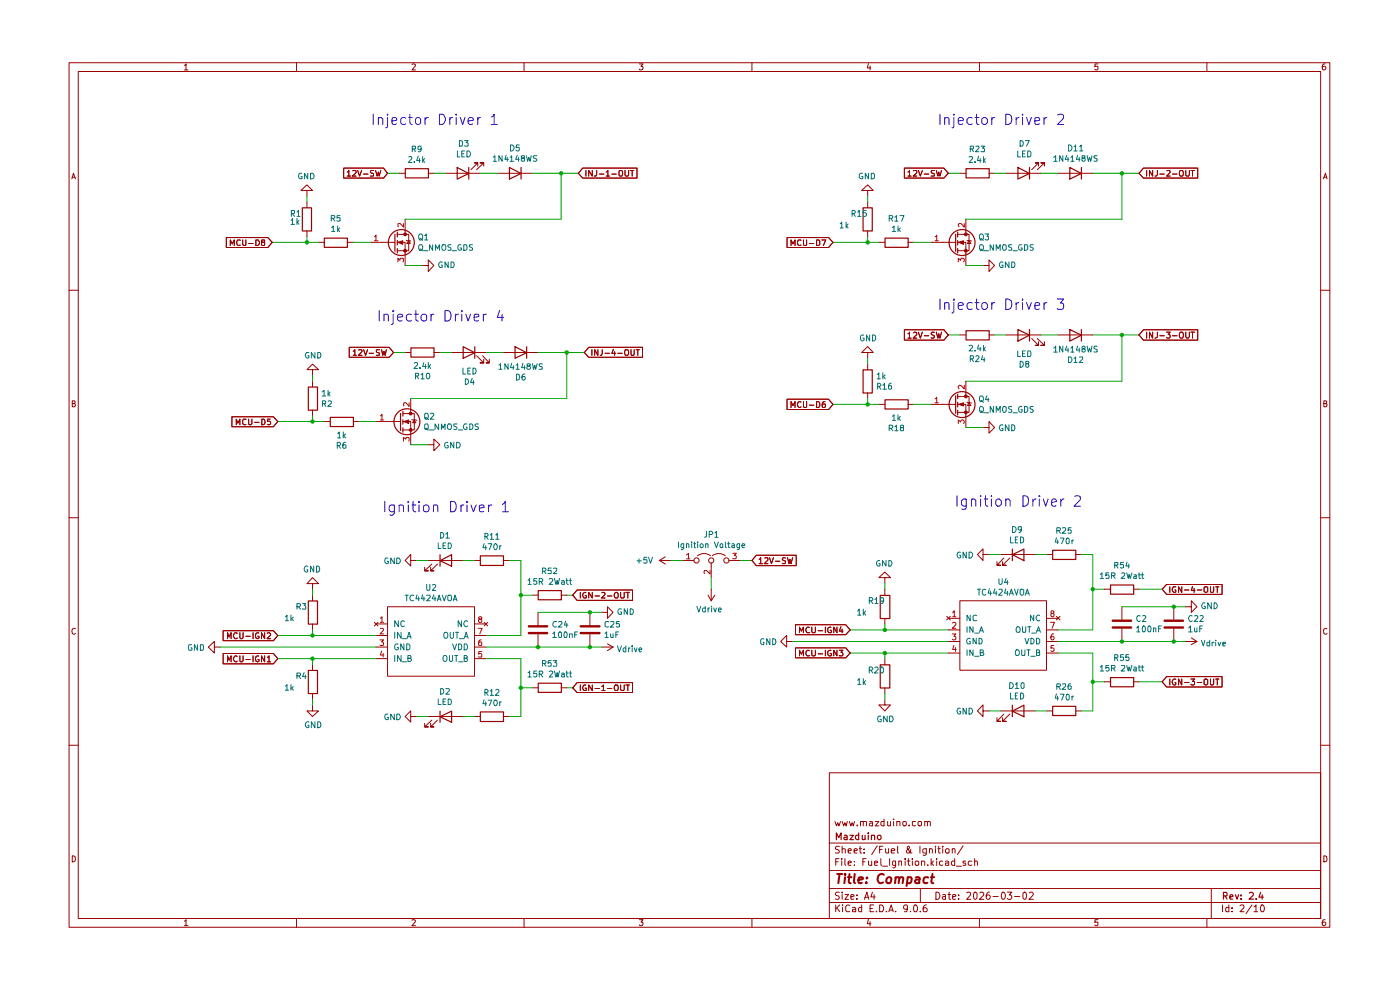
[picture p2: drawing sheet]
<svg xmlns="http://www.w3.org/2000/svg" width="297mm" height="210mm" viewBox="0 0 297 210" stroke-linecap="round" stroke-linejoin="round" font-family="sans-serif">
<g fill="none" stroke="#9b0000" stroke-width=".21">
<path d="M14.7 13.3h267.4v183.4h-267.4zM16.6 15.2h263.6v179.6h-263.6zM39.1 13.9l.4-.3v1.2M39.1 14.8h.8M62.9 13.3v1.9M87.4 13.6h.5l.2 .2-.7 1h.7M111.2 13.3v1.9M135.6 13.6h.8l-.4 .5h.3l.1 .1-.1 .5-.5 .1-.2-.1M159.5 13.3v1.9M184.2 13.5l-.2 .9h.7M184.6 14v.8M207.8 13.3v1.9"/>
<path d="M232.9 13.6h-.6l-.1 .6 .6-.1 .1 .6-.1 .1h-.4l-.2-.1M256 13.3v1.9M281.1 13.6h-.4l-.2 1 .3 .2h.2l.3-.2v-.4l-.2-.1h-.5l-.1 .1M15.2 37.9l.4-1.1 .4 1.1M15.3 37.6h.6M72.9 35.7h8.5l.8 1.1-.8 1h-8.5zM73.7 36.5l.3-.3v1.2M73.7 37.4h.7M74.9 36.3l.5-.1 .1 .5-.7 .7h.7M75.9 36.2l.4 1.2 .4-1.2M77.1 36.9h1M79.3 36.2h-.6l-.1 .2 .2 .4 .5 .1v.4l-.7 .1"/>
<path d="M79.7 36.2l.3 1.2 .3-.9 .1 .9 .4-1.2M84.7 36.8h1.2M90.9 36.8h1.1M123.6 35.7h11.5v2.1h-11.5l-.9-1zM124.3 36.2v1.2M125.7 36.2v1.2l-.8-1.2v1.2M126.6 36.2v.8l-.2 .4h-.3M127.2 36.9h.9M128.6 36.5l.4-.3v1.2M128.6 37.4h.7M129.8 36.9h.9M131.3 36.3l.2-.1h.4l.2 .4-.2 .8h-.4l-.2-.2z"/>
<path d="M132.6 36.2v.9l.2 .3 .5-.1 .1-1.1M133.7 36.2h.8M134.1 36.2v1.2M203.6 36.8h1.3M209.8 36.8h1.2M213.4 36.8h7.4M220.3 35.2v-.6h-.7h.7l-1.4 1.4M221.6 35.2v-.6h-.8h.8l-1.5 1.4M224.5 36.8h7.3M242.6 35.7h11.5v2.1h-11.5l-1-1zM243.3 36.2v1.2M244.5 36.2v1.2l-.7-1.2v1.2"/>
<path d="M245.5 36.2v.8l-.2 .4h-.3M246 36.9h1M247.6 36.3l.6-.1v.3l-.7 .9h.7M248.8 36.9h.9M250.4 36.2h.5l.1 .1v.6l-.1 .5h-.5l-.1-.2-.1-.6zM251.5 36.2v.9l.2 .3 .5-.1 .1-1.1M252.7 36.2h.7M253 36.2v1.2M280.8 37.9l.4-1.1 .3 1.1M280.8 37.6h.6M81 51.4h2.7M84.2 49.7h2.5v3.5h-2.5"/>
<path d="M14.7 61.6h1.9M124.9 73.7h11.4v2.1h-11.4l-.9-1zM125.6 74.2v1.2M126.8 74.2v1.2l-.6-1.2v1.2M127.8 74.2v.8l-.2 .4h-.3M128.4 74.9h.9M130.1 74.1l-.3 .8h.8M130.4 74.6v.8M131.1 74.9h.9M132.7 74.2h.5l.1 .2 .1 .5-.2 .5h-.5l-.1-.2-.1-.6zM133.9 74.2v1.2h.6v-1.2M135 74.2h.6"/>
<path d="M135.3 74.2v1.2M213.4 71h7.4M218.9 71.8l1.4 1.4h-.7h.7v-.7M220.1 71.8l1.5 1.4h-.8h.8v-.7M224.5 71h7.3M242.6 69.9h11.5v2.2h-11.5l-1-1.1zM243.3 70.5v1.2M244.5 70.5v1.2l-.7-1.2v1.2M245.5 70.5v.9l-.5 .3M246 71.2h1M247.5 70.5h.7l-.4 .5h.4v.6l-.5 .1-.2-.1M248.8 71.2h.9"/>
<path d="M250.3 70.6l.5-.1a.86 .86 0 0 1 0 1.2 .46 .46 0 0 1-.6-.4zM251.5 70.5v1l.3 .2h.3l.2-.2v-1M252.7 70.5h.7M253 70.5v1.2M280.2 61.6h1.9M15.3 85.6h.5l.1-.2v-.3l-.6-.1v1.3l.6-.1 .1-.3-.2-.3M280.8 85.6h.5l.1-.2v-.3l-.6-.1v1.3l.6-.1 .1-.3-.2-.3M14.7 109.8h1.9M280.2 109.8h1.9M16 133.4l-.2-.1a.65 .65 0 0 0-.6 .6 .65 .65 0 0 0 .6 .6l.2-.1M281.5 133.4l-.2-.1a.65 .65 0 0 0-.6 .6 .65 .65 0 0 0 .6 .6l.2-.1M14.7 158.1h1.9"/>
<path d="M280.2 158.1h1.9M175.9 163.9h104.3v30.9h-104.3zM175.9 178.8h104.3M177.1 174.3l.4 .9 .2-.7 .3 .7 .3-.9M178.1 179.6l-.5-.1-.3 .2v.4l.5 .2 .3 .4-.2 .2h-.7M178.7 174.3l.3 .9 .2-.7 .3 .7 .3-.9M178.7 179.5v1.4M180.2 174.3l.3 .9 .3-.7 .2 .7 .3-.9M181.9 175v.2M182.5 179.5v1.3v.1h.3M182.5 174.3h.6v.9M182.5 174.3v.9"/>
<path d="M183.1 174.4l.1-.1h.5l.1 .9M184.5 174.3h.5l.1 .9M185.1 174.6h-.5l-.2 .2 .2 .4 .5-.1M185.7 174.3h.7l-.7 .9h.7M186.1 179.4l-1.2 1.9M187.3 179.5h-.7v1.4M187.5 174.3h-.5l-.1 .6a.45 .45 0 0 0 .6 .2M187.5 173.7v1.5M188.3 174.3v.8l.4 .1 .2-.2M188.9 174.3v.9M189.6 173.7v.1M189.6 174.3v.9"/>
<path d="M190.3 174.3h.5l.1 .9M190.3 174.3v.9M190.4 179.5v1.3l.2 .1M191.6 174.3h.6l.1 .6-.3 .3h-.2l-.3-.3zM192.9 175v.2M194.2 174.3h-.6v.7l.2 .2 .4-.1M194.8 174.3h.6v.8l-.4 .1-.3-.3zM195.2 179.5v1.4M196.2 174.3h.5l.1 .9M196.2 174.3v.9M196.8 174.4l.1-.1h.4l.1 .9M198.5 179.5v.2"/>
<path d="M199.1 179.5v1.3l.1 .1h.3M200 179.5v.2M204.3 179.4l-1.2 1.9M15.3 181.5a.64 .64 0 0 1 .7 .7 .64 .64 0 0 1-.7 .6zM39.1 195.4l.4-.3v1.3M39.1 196.4h.8M62.9 194.8v1.9M87.4 195.2l.5-.1 .2 .2-.7 1.1h.7M111.2 194.8v1.9M135.6 195.1h.8l-.4 .5h.3l.1 .2-.1 .5-.5 .1-.2-.2M159.5 194.8v1.9M175.9 191.4h104.3"/>
<path d="M175.9 188.5h104.3M175.9 184.7h104.3M177.3 192v1.4M177.3 182.8h.5M177.6 192.6l.5 .8M178 182.1h-.7v1.5M178.1 189.3l-.5-.1-.3 .2v.4l.5 .2 .3 .4-.3 .4-.6-.1M178.1 192l-.8 .8M178.6 182.1v.2M178.6 182.6v1M178.7 189.2v.2M178.7 180.2l.2-.2 .4 .2v.7"/>
<path d="M178.7 189.8v1M178.7 192v.1M178.7 192.5v.9M179.2 189.8h.8l-.8 1h.8M179.2 182.1v1.3l.2 .2M179.9 183.1l.7-.1-.2-.4-.5 .2v.6l.3 .2 .3-.1M179.9 180.5l.7-.1-.2-.4-.5 .2v.6l.1 .1h.5M180.3 192.1l-.5-.1-.4 .3 .1 .9 .2 .2 .6-.1M180.5 190.3l.7-.2-.1-.3h-.6v.9h.6M180.9 192.5h.4l.2 .2v.7h-.6v-.4l.6-.2M181.2 180.5l.7-.1-.1-.3-.4-.1-.2 .2 .1 .7h.5M181.3 183.5v.1"/>
<path d="M181.3 182.7v.1M181.8 190.6v.2M181.8 189.8v.2M182.3 180h.5M182.8 192v1.4h-.5l-.2-.7 .3-.2h.4M183.1 182.8h.4M183.3 180.9h.1M183.3 180.1v.1M183.4 190.8l.5-1.6 .4 1.6M183.5 190.3h.7M183.7 182.1h-.6v1.5M184.2 195l-.2 .9h.7"/>
<path d="M184.2 182.6v.8l.3 .2 .4-.1M184.6 195.5v.9M184.6 192.7h.5M184.9 182.6v1M185.1 189.2l-.4 1.1h1M185.3 192h-.7v1.4h.7M185.4 189.8v1M185.5 183.1l.7-.1-.2-.4-.5 .2v.6l.3 .2 .3-.1M185.9 193.3v.1M186.6 192a.81 .81 0 0 1 .9 .4 .81 .81 0 0 1-.3 1h-.6zM186.6 180.2h.5M186.9 182.1v1.4l.1 .1"/>
<path d="M187.2 183.7h1.1M187.9 180l.1 .9h.5M188 193.3v.1M188.5 180v.9M188.6 193.4l.5-1.4 .4 1.4M188.7 193.1h.7M188.7 182.1v1.5M189.1 180.5l.7-.1-.1-.3-.4-.1-.2 .2 .1 .7h.5M190 193.3v.1M190 182.6v1.2l-.3 .3-.3-.1M190 182.7l-.4-.1-.3 .3 .1 .6h.6M190.7 182.7h.6v.9"/>
<path d="M190.7 182.6v1M192 182.1v.2M192 182.6v1M192.5 182.6h.5M192.5 192.6v.2a.52 .52 0 0 1-.8-.2l.2-.6h.4l.2 .1a1.27 1.27 0 0 1-.2 1.3h-.4M192.7 182.1v1.3l.3 .2M193.1 193.3v.1M193.2 180.2l-.2 .7h-.5l-.2-.4 .7-.7-.2-.3-.3 .1a.46 .46 0 0 0 .2 .7l.5 .6h.3M193.6 182.1v.2M193.6 182.6v1M194 192h.1a.87 .87 0 0 1 .3 1.4l-.5-.1-.1-.8zM194.2 182.7h.6v.8h-.6z"/>
<path d="M195.2 193.3v.1M195.2 188.5v2.9M195.5 182.7l.4-.1 .3 .2v.8M195.5 182.6v1M196.5 192h-.2a1.04 1.04 0 0 0-.3 1.4h.5l.2-.6-.3-.3-.6 .3M196.5 180v1.2a.45 .45 0 0 1-.7 .2M196.5 180.1a.52 .52 0 0 0-.7 .2l.1 .6h.6M196.9 183.5v.1M197.2 180.2l.2-.2 .4 .2v.7M197.2 180v.9M197.5 182.1v1.5M197.6 183.1l.4 .5"/>
<path d="M198 182.6l-.5 .5M198.5 180v.9M198.5 189.2a.77 .77 0 0 1 .9 .8 .77 .77 0 0 1-.9 .8zM198.7 182.1v.2M198.7 182.6v1M199 180h.5M200 189.8h.6v1M200 182.7l-.4-.1-.3 .3 .1 .6h.6M200 180v.9M200.6 190.1l-.7 .2 .3 .5 .4-.1M200.6 182.7l.4-.1 .3 .2v.8M200.6 180.3a.45 .45 0 0 1 .7-.1v.7h-.6z"/>
<path d="M201.1 189.8h.6M201.3 183l-.7 .1v.4h.7M201.3 189.2v1.5l.4 .1M202 180.2l.2-.2 .4 .2v.7M202 180v.9M202.1 190.3l.7-.2-.1-.3h-.6v.9h.6M202.5 182.7l-.4-.1-.2 .3v.6h.6M202.5 182.1v1.5M202.9 183.7h1.1M203.4 190.6v.2M203.4 189.8v.2M204.8 182.7h-.5v.4h.4l.2 .3-.2 .2-.4-.1"/>
<path d="M205.1 189.4l.6-.2 .2 .4-.1 .3-.7 .9h.8M206.2 182.7l-.5-.1-.3 .3 .1 .6h.7M206.6 189.4l.3-.2 .4 .4v.8l-.4 .4a.99 .99 0 0 1-.3-1.4zM206.8 182.7l.4-.1 .2 .2v.8M206.8 182.1v1.5M207.8 194.8v1.9M207.9 189.4l.1-.2h.4l.3 .5-.9 1.1h.9M209.9 189.2a.85 .85 0 0 0-.7 .7 .85 .85 0 0 0 .4 .9l.4-.2 .1-.5-.3-.3-.6 .3M210.7 190.2h1.1M212.5 189.4l.3-.2a.82 .82 0 0 1 .5 .8 .82 .82 0 0 1-.5 .8l-.3-.2-.1-.4zM213.7 189.2h.9l-.5 .6h.3l.2 .3v.5l-.2 .2-.7-.2M215.2 190.2h1.1"/>
<path d="M217.1 189.4l.2-.2a.88 .88 0 0 1 0 1.6l-.3-.4zM218.4 189.4l.1-.2h.4l.3 .5-.9 1.1h.9M232.9 195.1h-.6l-.1 .6 .6-.1 .1 .6-.1 .2h-.4l-.2-.2M256 194.8v1.9M257 188.5v6.3M259.3 192v1.4M260.7 192v1.4h-.6v-.9h.6M261.4 193.3v.1M261.4 192.5v.2M263.1 192.1l.6-.1 .2 .3-.1 .3-.7 .8h.8M265.6 192l-1.3 1.8M266 192.4l.5-.4v1.4"/>
<path d="M266 193.4h.8M267.6 192h.1a.87 .87 0 0 1 .3 1.4h-.4l-.2-.5zM280.8 181.5a.64 .64 0 0 1 .7 .7 .64 .64 0 0 1-.7 .6zM281.1 195.1l-.4 .1-.2 .9 .3 .3h.2l.3-.3v-.3l-.2-.2h-.5l-.1 .2"/>
</g>
<g fill="none" stroke="#9b0000" stroke-width=".25">
<path d="M86 35.8h4.9v1.9h-4.9zM204.9 35.8h5v1.9h-5zM215.9 35.5l2.5 1.3-2.5 1.2zM218.4 35.5v2.5M227 35.5l2.4 1.3-2.4 1.2zM229.4 35.5v2.5M83.8 49.7v3.6M84.3 49.2v1.1M84.3 51v1M84.3 52.7v.9M215.9 69.9l2.5 1.2-2.5 1.3zM218.4 69.9v2.5"/>
<path d="M227 69.9l2.4 1.2-2.4 1.3zM229.4 69.9v2.5M177.4 178.1v-1.4l.5 1 .5-1v1.4M179.1 177.2h.5l.1 .9M179.7 177.5l-.6 .1-.1 .2 .2 .3 .5-.1M180.3 177.2h.8l-.8 .9h.8M182.2 177.2h-.5l-.2 .7a.45 .45 0 0 0 .7 .1M182.2 176.7v1.4M182.9 177.2v.8l.4 .1 .2-.2M183.5 177.2v.9M184.2 176.7v.1M184.2 177.2v.9"/>
<path d="M184.9 177.3l.6-.1 .1 .9M184.9 177.2v.9M186.2 177.3l.5-.1 .2 .2v.5l-.2 .2h-.3l-.3-.2zM259.6 190h.6l.1-.5-.2-.2h-.5v1.4M259.9 190l.4 .7M260.9 190.3l.7-.2-.2-.3-.4 .1-.1 .7 .1 .1h.5M262.1 189.8l.3 .9 .4-.9M263.3 190.6v.1M263.3 189.9v.1M265.1 189.5l.1-.2h.4l.3 .4-.1 .3-.8 .7h.9M266.5 190.6v.1M267.4 189.3l-.3 1h.9"/>
<path d="M267.8 189.8v.9"/>
</g>
<g fill="none" stroke="#9b0000" stroke-width=".42">
<path d="M177.6 185.4h1.1M178.1 185.4l-.3 1.9M179.3 185.4v.2M179.3 186.1l-.2 1.2M179.9 186.1h.7M180.2 185.4l-.2 1.6 .1 .3h.4M181.3 185.4l-.2 1.6 .3 .3M182.1 186.7l.9-.2v-.3a.6 .6 0 0 0-.8 .1v1h.6M183.8 187.2v.1M183.9 186.2h.1l-.1 .1v-.1v.1M187.5 185.6l-.1-.1a.98 .98 0 0 0-1.1 .3 .98 .98 0 0 0 0 1.2 .63 .63 0 0 0 1 .2M188.1 186.4l.4-.3 .5 .1v.7l-.1 .4h-.6l-.2-.1z"/>
<path d="M190 186.2l.3-.1 .4 .1-.1 1.1M190 186.1l-.1 1.2M190.8 186.3a.47 .47 0 0 1 .4-.2 .47 .47 0 0 1 .4 .2l-.1 1M192.6 186.2l.6-.1 .2 .3-.2 .9h-.8M192.6 186.1l-.3 1.8M194.3 186.2h.7l-.1 1.1M195.1 186.5l-.7 .1-.3 .2 .1 .5h.2h.6M196.9 186.2h-.8l-.2 .7 .3 .4h.5M197.5 186.1h.7M197.8 185.4l-.2 1.6 .1 .3h.3"/>
</g>
<path d="M84.4 51.4l1-.3v.7z" fill="#9b0000"/>
<path d="M84.4 51.4l1-.3v.7zM85.9 49v.7" fill="none" stroke="#9b0000" stroke-width=".21"/>
<circle cx="85.1" cy="51.4" r="2.75" fill="none" stroke="#9b0000" stroke-width=".25"/>
<path d="M85.7 49.5h.4v.4h-.4z" fill="#9b0000"/>
<path d="M85.7 49.5h.4v.4h-.4z" fill="none" stroke="#9b0000" stroke-width=".21"/>
<path d="M85.7 53h.4v.4h-.4z" fill="#9b0000"/>
<g fill="none" stroke="#9b0000" stroke-width=".21">
<path d="M94.5 36.8h7.4M101.4 35.2v-.6h-.7h.7l-1.5 1.4M102.6 35.2v-.6h-.7h.7l-1.5 1.4M105.6 36.8h7.4M48 50.4h8.8l.9 1-.9 1.1h-8.8zM48.9 52.1v-1.2l.4 .8 .4-.8v1.2M51 51l-.5-.1a.61 .61 0 0 0-.3 .8 .61 .61 0 0 0 .8 .3M51.5 50.9v.9l.2 .3 .5-.1v-1.1M52.8 51.7h.9M54.3 50.9h.5a.66 .66 0 0 1 .2 .8 .66 .66 0 0 1-.7 .4zM55.7 51.4l-.2-.2v-.3h.6v.3l-.6 .3a.36 .36 0 0 0 .2 .6l.4-.1v-.5l-.1-.1M65.1 40.4h1.2l-1.2-1.2-1.3 1.2h1.3v1.3"/>
<path d="M65.1 42.9v1.1M65.1 49v1.2M67.6 51.4h1.2M73.7 51.4h1.2M78.6 51.4h2.4M84.2 51.4h1.7v4.9M85.7 53h.4v.4h-.4zM85.9 46.5v2.5M86.2 51l.9 .2M86.7 51.1l.3 .6h-.7zM89.6 56.3h1.3v-1.2l1.1 1.2-1.1 1.3v-1.3M66.3 78.4h-1.2l1.2-1.2 1.3 1.2h-1.3v1.2"/>
<path d="M74.1 73.7h8.5l.9 1.1-.9 1h-8.5zM74.9 74.5l.4-.3v1.2M74.9 75.4h.7M76.1 74.3l.5-.1 .2 .3-.8 .9h.8M77.1 74.2l.5 1.2 .4-1.2M78.3 74.9h1M80.5 74.2l-.7 .1v.3l.7 .4-.1 .4h-.6M80.9 74.2l.3 1.2 .3-.9 .2 .9 .3-1.2M85.9 74.8h1.2M92 74.8h1.3M95.8 74.8h7.3M101.1 75.5l1.5 1.5h-.7h.7v-.8"/>
<path d="M102.4 75.5l1.4 1.5h-.7h.7v-.8M106.8 74.8h7.3M82.2 89.4h2.7M85.4 87.7h2.5v3.5h-2.5M90.9 94.3h1.1v1.3l1.3-1.3-1.3-1.2v1.2M87.1 118.9v-1.3l-1.2 1.3 1.2 1.2v-1.2h1.3M90.9 118.9h7.3M91.6 119.6l-1.5 1.5h.8h-.8v-.8M92.8 119.6l-1.4 1.5h.6h-.6v-.8M100.7 118.9h1.2M106.8 118.9h1.2M139.9 118.9h2.4"/>
<path d="M139.9 118.9l1.2 .7M141.1 118.1l-1.2 .8M142.3 118.9h.1M144.8 118.9h2.4M148 117.9a2.24 2.24 0 0 1 2.7 0M150.9 119.4v3.1M151.1 117.9a2.24 2.24 0 0 1 2.8 0M154.6 118.9h2.5M160.4 117.8h8.5v2.2h-8.5l-.9-1.1zM161 118.6h.2l.2-.3v1.3M161 119.6h.8M162.2 118.4h.7v.4l-.8 .8h.8"/>
<path d="M163.2 118.3l.5 1.3 .4-1.3M164.5 119.1h.9M166.6 118.4h-.6a.57 .57 0 0 0 .6 .7v.3l-.1 .2-.5-.1M167.1 118.3l.3 1.3 .2-1 .2 1 .4-1.3M45.5 137.3v-1.2l-1.3 1.2 1.3 1.2v-1.2h1.2M47.3 133.8h10.7l.9 1-.9 1.1h-10.7zM47.3 138.6h10.7l.9 1.1-.9 1.1h-10.7zM48.3 135.5v-1.3l.3 .9 .4-.9v1.3M50.3 134.4l-.2-.2a.6 .6 0 0 0-.6 .7 .6 .6 0 0 0 .8 .5v-.1M50.3 139.3l-.2-.2a.6 .6 0 0 0-.6 .7 .6 .6 0 0 0 .8 .5v-.1M50.9 134.2v1.1l.2 .2h.2l.3-.3v-1M50.9 139.1v1.1l.2 .2h.2l.3-.3v-1"/>
<path d="M52.2 135h.9M52.2 139.9h.9M53.7 134.2v1.3M53.7 139.1v1.3M54.9 134.3l-.1-.1a.64 .64 0 0 0-.6 .6 .64 .64 0 0 0 .5 .7l.3-.2v-.3h-.3M54.9 139.2l-.1-.1a.64 .64 0 0 0-.6 .6 .64 .64 0 0 0 .5 .7l.3-.2v-.3h-.3M56.1 134.2v1.3l-.6-1.3v1.3M56.1 139.1v1.3l-.6-1.3v1.3M56.7 134.4l.5-.2 .2 .4-.8 .9h.8M56.7 139.5l.4-.4v1.3M66.3 123.8h1.3l-1.3-1.3-1.2 1.3h1.2v1.2M66.3 126.3v1.1"/>
<path d="M66.3 132.3v1.3M79.4 132l.8 .8M79.8 137.3h2.4M79.8 132.3h2.4M79.8 134.8h2.4M79.8 139.7h2.4M80.2 132l-.8 .8M82.2 128.7h18.5v14.7h-18.5zM100.7 137.3h2.4M100.7 132.3h2.4M100.7 134.8h2.4M100.7 139.7h2.4"/>
<path d="M102.7 132l.8 .8M103.5 132l-.8 .8M113 126.3h1.1M114.1 129.9v2.7M114.1 134.5v2.8M119 126.3h1.2M122.4 125.2h11.8v2.2h-11.8l-.9-1.1zM123.1 125.7v1.1M124.3 125.7a.59 .59 0 0 0-.7 .4 .59 .59 0 0 0 .3 .7h.5v-.5h-.3M125.1 129.9v2.7M125.1 134.5v2.8M125.7 125.7v1.1l-.8-1.1v1.1"/>
<path d="M126.2 126.4h1M127.6 129.9h1.3v-1.2l1.2 1.2-1.2 1.3v-1.3M127.6 137.3h2.5M127.7 125.7h.4l.3 .3-.8 .8h.8M128.9 136.6l1.2 .7M128.9 126.4h.9M130.1 137.3l-1.2 .7M130.4 125.8l.5-.1a.86 .86 0 0 1 .1 1.1h-.4a.74 .74 0 0 1-.2-1zM131.7 125.7v1l.1 .1h.5l.1-.1v-1M132.8 125.7h.7M133.2 125.7v1.1M150.2 126.3l.7 1.1"/>
<path d="M150.9 125v2.4M151.6 126.3l-.7 1.1M166.9 136.1v-1.3l-1.3 1.3 1.3 1.2v-1.2h1.2M234.3 125h1.2M238 128.7v2.7M238 133.4v2.7M240.5 125h1.1M247.5 124h11.8v2.1h-11.8l-.9-1.1zM248.2 124.5v1.2M249 128.7v2.7M249 133.4v2.7M249.4 124.5h-.5a.61 .61 0 0 0-.2 .7 .61 .61 0 0 0 .7 .4v-.4h-.1"/>
<path d="M250.7 124.5v1.2l-.7-1.2v1.2M251.3 125.2h.9M251.5 128.7h1.2v-1.3l1.2 1.3-1.2 1.2v-1.2M251.5 136.1h2.4M252.7 135.3l1.2 .8M253 124.4l-.3 .8h.8M253.3 124.8v.9M253.9 136.1l-1.2 .6M254 125.2h.9M255.4 124.6l.2-.1h.4l.2 .1v.9l-.2 .2-.6-.2zM256.8 124.5v1.1l.2 .1h.2l.3-.3v-.9M257.9 124.5h.7"/>
<path d="M258.2 124.5v1.2M48.3 140.4v-1.3l.3 1 .4-1v1.3M56.7 140.4h.7M66.3 149.5v1.3h1.3l-1.3 1.2-1.2-1.2h1.2M66.3 141v1.2M66.3 147.1v1.2M87.1 152v-1.2l-1.2 1.2 1.2 1.2v-1.2h1.3M90.9 152h7.3M91.6 152.8l-1.5 1.4h.8h-.8v-.8M92.8 152.8l-1.4 1.4h.6h-.6v-.8M100.7 152h1.2M106.8 152h1.2"/>
<path d="M113 145.9h1.1M119 145.9h1.2M122.4 144.8h11.8v2.1h-11.8l-.9-1zM123.1 145.3v1.2M124.3 145.3a.66 .66 0 0 0-.7 .4 .66 .66 0 0 0 .3 .8l.5-.1v-.4h-.3M125.7 145.3v1.2l-.8-1.2v1.2M126.2 146.1h1M127.7 145.6l.3-.3v1.2M127.7 146.5h.7M128.9 146.1h.9M130.4 145.5l.2-.2h.4l.2 .4-.2 .8h-.4a.82 .82 0 0 1-.2-1zM131.7 145.3v.9l.1 .3h.5l.1-.3v-.9"/>
<path d="M132.8 145.3h.7M133.2 145.3v1.2M234.3 144.6h1.2M240.5 144.6h1.1M247.5 143.5h11.8v2.2h-11.8l-.9-1.1zM248.2 144v1.3M249.4 144.1l-.1-.1a.64 .64 0 0 0-.6 .7 .64 .64 0 0 0 .6 .6l.1-.1v-.4h-.1M250.7 144v1.3l-.7-1.3v1.3M251.3 144.8h.9M252.7 144h.7l-.4 .5 .4 .1v.5l-.2 .2h-.4l-.1-.2M254 144.8h.9M255.4 144.2l.3-.2 .5 .2v.9l-.2 .2-.6-.2z"/>
<path d="M256.8 144v1.1l.2 .2h.2l.3-.3v-1M257.9 144h.7M258.2 144v1.3"/>
<circle cx="147.7" cy="118.9" r=".55"/>
<circle cx="150.9" cy="118.9" r=".55"/>
<circle cx="154.1" cy="118.9" r=".55"/>
</g>
<g fill="none" stroke="#c10000" stroke-width=".21">
<path d="M79.4 50.2l.4-.3v1.2M79.4 51.1h.8M84.4 55.6v-.8l.4 .4 .1-.4h.6v.8M85.6 47.4v.8l-.7-.8-.5 .1 .1 .6M145.6 117.7l.5-.3v1.1M145.6 118.5h.8M155.5 117.4h.7l-.4 .4 .3 .1v.6h-.6M80.6 135.7h.8l-.5 .5 .5 .2-.1 .5-.7-.1M80.7 131.2l.3-.4v1.2M80.7 133.4l.4-.1 .3 .3-.8 .9h.8M80.7 132h.7M80.9 138.1l-.2 .9h.8"/>
<path d="M81.3 138.6v.8M101.4 133.3h.9l-.5 1.2M101.8 131.3l-.3-.2 .1-.2h.6v.3l-.6 .2v.6l.6-.1v-.5l-.2-.1M102.1 135.7l-.4 .1-.2 .9 .1 .2 .6-.1v-.5l-.2-.1h-.2l-.3 .2M102.2 138.2h-.6l-.1 .6 .2-.2h.3l.2 .2v.5h-.7M150.6 121v.8l-.7-.8h-.5v.7"/>
</g>
<g fill="none" stroke="#9b0000" stroke-width=".25">
<path d="M97 35.5l2.4 1.3-2.4 1.2zM99.4 35.5v2.5M108.1 35.5l2.4 1.3-2.4 1.2zM110.5 35.5v2.5M64.1 44.1h2v4.9h-2zM68.8 50.5h4.9v2h-4.9zM87.2 73.8h4.9v1.9h-4.9zM98.3 73.5l2.4 1.3-2.4 1.2zM100.7 73.5v2.5M109.3 73.5l2.4 1.3-2.4 1.2zM111.7 73.5v2.5M85 87.7v3.6"/>
<path d="M85.5 87.3v1M85.5 89v1M85.5 90.7v1M93.3 118.9l2.5-1.2v2.4zM93.3 117.7v2.4M101.9 117.9h4.9v2h-4.9zM65.4 127.5h2v4.9h-2zM114.2 125.3h4.9v1.9h-4.9zM235.6 124.1h4.9v1.9h-4.9zM65.4 142.2h2v4.9h-2zM93.3 152l2.5-1.2v2.4zM93.3 150.8v2.4"/>
<path d="M101.9 151h4.9v2h-4.9zM114.2 144.9h4.9v2h-4.9zM235.6 143.7h4.9v2h-4.9z"/>
</g>
<path d="M112.2 132.9h3.9M112.2 134.3h3.9M123.2 132.9h4M123.2 134.3h4M236.1 131.7h3.9M236.1 133.1h3.9M247.1 131.7h3.9M247.1 133.1h3.9" fill="none" stroke="#9b0000" stroke-width=".51"/>
<g fill="none" stroke="#007070" stroke-width=".21">
<path d="M83.7 134.1v1.3M83.7 139v1.3M84.4 136.7l-.3-.1-.4 .3v.6l.2 .3 .3 .1 .3-.2v-.4h-.3M84.5 131.7v1.2l-.8-1.2v1.2M85.1 134.1v1.3l-.8-1.3v1.3M85.1 139v1.3l-.8-1.3v1.3M85.3 135.5h1M85.7 136.6v1.3l-.7-1.3v1.3M85.8 131.8l-.3-.1a.65 .65 0 0 0-.5 .6 .65 .65 0 0 0 .5 .6l.3-.1M86.3 136.6a.52 .52 0 0 1 .7 .3v.6a.52 .52 0 0 1-.7 .4zM86.4 135.4l.4-1.3 .4 1.3M86.5 139.6l.6-.1v-.4l-.6-.1v1.3h.5l.3-.4-.3-.3"/>
<path d="M86.5 135.1h.6M94.1 139.2l.2-.2 .4 .2 .1 .7-.3 .4-.4-.2zM94.2 134.3l.3-.2 .4 .2 .1 .7-.3 .4-.5-.2zM95.3 139v1.1l.3 .2 .4-.2v-1.1M95.5 134.1v1l.3 .3 .4-.2v-1.1M96 136.6l.4 1.3 .5-1.3M96.4 139h.7M96.6 134.1h.7M96.8 139v1.3M96.9 134.1v1.3M97.3 136.6a.64 .64 0 0 1 .7 .6 .64 .64 0 0 1-.7 .7zM97.5 135.5h.9"/>
<path d="M97.9 131.7v1.2l-.7-1.2v1.2M98.5 135.4l.4-1.3 .4 1.3M98.5 136.6l.5 .1 .1 .2v.6l-.3 .4h-.3zM98.5 139.6h.4l.2-.3-.2-.3h-.4v1.3h.5l.1-.2v-.3l-.2-.2M98.6 135.1h.5M99.1 131.8l-.1-.1a.6 .6 0 0 0-.6 .7 .6 .6 0 0 0 .7 .5v-.1M85.3 140.4h1M97.3 140.4h.9"/>
</g>
<path d="M85.7 89.4l1-.3v.7z" fill="#9b0000"/>
<path d="M85.7 89.4l1-.3v.7zM87.1 87v.7" fill="none" stroke="#9b0000" stroke-width=".21"/>
<circle cx="86.3" cy="89.5" r="2.75" fill="none" stroke="#9b0000" stroke-width=".25"/>
<path d="M86.9 87.5h.4v.5h-.4z" fill="#9b0000"/>
<path d="M86.9 87.5h.4v.5h-.4z" fill="none" stroke="#9b0000" stroke-width=".21"/>
<path d="M86.9 91h.4v.4h-.4z" fill="#9b0000"/>
<g fill="none" stroke="#9b0000" stroke-width=".21">
<path d="M191.9 35.7h8.3l1 1.1-1 1h-8.3zM192.6 36.5l.4-.3v1.2M192.6 37.4h.7M193.8 36.3l.6-.1 .1 .5-.8 .7h.8M194.8 36.2l.4 1.2 .5-1.2M196.1 36.9h.9M198.2 36.2h-.6l-.1 .2 .1 .3 .6 .2v.4l-.7 .1M198.6 36.2l.4 1.2 .1-.9 .3 .9 .3-1.2M184.1 40.4h1.2l-1.2-1.2-1.3 1.2h1.3v1.3M186.4 51.4h1.3M192.6 51.4h1.2M208.5 56.3h1.3v-1.2l1.2 1.2-1.2 1.3v-1.3"/>
<path d="M191.9 69.9h8.3l1 1.1-1 1.1h-8.3zM192.6 70.8h.2l.2-.3v1.2M192.6 71.7h.7M193.8 70.6l.4-.1 .3 .1v.4l-.8 .7h.8M194.8 70.5l.4 1.2 .5-1.2M196.1 71.2h.9M198.2 70.5h-.4l-.3 .2 .1 .3 .6 .2v.4l-.2 .1-.5-.1M198.6 70.5l.4 1.2 .1-.9 .3 .9 .3-1.2M49.2 88.4h8.8l.9 1-.9 1.1h-8.8zM50.1 90.1v-1.2l.4 .9 .4-.9v1.2M52.2 89l-.5-.1-.2 .3v.6a.45 .45 0 0 0 .7 .2M52.8 88.9v1.1l.1 .1h.3l.2-.3v-.9"/>
<path d="M54 89.6h1M55.5 88.9h.5a.66 .66 0 0 1 .2 .8 .66 .66 0 0 1-.7 .4zM57.3 88.9h-.6v.5l.5-.1 .2 .3-.1 .4h-.6M66.3 80.9v1.2M66.3 87v1.2M68.8 89.4h1.2M74.9 89.4h1.2M79.8 89.4h2.4M85.4 89.4h1.7v4.9M86.9 91h.4v.4h-.4zM87.1 84.5v2.5M87.4 89l1 .2"/>
<path d="M87.9 89.1l.3 .6h-.6zM200 85.8h2.7M203.1 84.1h2.5v3.4h-2.5M208.5 90.7h1.3v1.2l1.2-1.2-1.2-1.3v1.3"/>
</g>
<path d="M80.7 88.2l.3-.3v1.2M80.7 89.1h.7M85.6 93.6v-.8l.5 .3 .1-.3h.5v.8M86.8 85.4v.8l-.7-.8h-.4v.7" fill="none" stroke="#c10000" stroke-width=".21"/>
<path d="M187.8 50.5h4.9v2h-4.9zM65.4 82.1h2v4.9h-2zM70.1 88.5h4.9v2h-4.9zM202.7 84v3.7M203.2 83.6v1M203.2 85.3v1M203.2 87v1" fill="none" stroke="#9b0000" stroke-width=".25"/>
<path d="M203.4 85.8l1-.4v.7z" fill="#9b0000"/>
<path d="M203.4 85.8l1-.4v.7zM204.9 83.3v.8" fill="none" stroke="#9b0000" stroke-width=".21"/>
<circle cx="204.1" cy="85.8" r="2.75" fill="none" stroke="#9b0000" stroke-width=".25"/>
<path d="M204.7 83.9h.4v.4h-.4z" fill="#9b0000"/>
<path d="M204.7 83.9h.4v.4h-.4z" fill="none" stroke="#9b0000" stroke-width=".21"/>
<path d="M204.7 87.3h.4v.4h-.4z" fill="#9b0000"/>
<path d="M200 51.4h2.7M203.1 49.7h2.5v3.5h-2.5M203.6 71h1.3M209.8 71h1.2M197.5 85.8h2.5M203.1 85.8h1.8v4.9M204.7 87.3h.4v.4h-.4zM204.9 80.9v2.4M205.2 85.3v.1l.9 .1M205.6 85.4l.4 .6h-.8z" fill="none" stroke="#9b0000" stroke-width=".21"/>
<path d="M198.4 84.6l.3-.3v1.1M198.4 85.4h.7M203.3 89.8v-.7l.5 .4 .1-.3 .4-.1 .3 .2v.4l-.2 .1M204.6 81.7v.8l-1-.8-.3 .3v.3l.2 .2" fill="none" stroke="#c10000" stroke-width=".21"/>
<path d="M202.7 49.7v3.6M203.2 49.2v1.1M203.2 51v1M203.2 52.7v.9M204.9 70.2h5v1.9h-5z" fill="none" stroke="#9b0000" stroke-width=".25"/>
<path d="M203.4 51.4l1-.3v.7z" fill="#9b0000"/>
<path d="M203.4 51.4l1-.3v.7zM204.9 49v.7" fill="none" stroke="#9b0000" stroke-width=".21"/>
<circle cx="204.1" cy="51.4" r="2.75" fill="none" stroke="#9b0000" stroke-width=".25"/>
<path d="M204.7 49.5h.4v.4h-.4z" fill="#9b0000"/>
<path d="M204.7 49.5h.4v.4h-.4z" fill="none" stroke="#9b0000" stroke-width=".21"/>
<path d="M204.7 53h.4v.4h-.4z" fill="#9b0000"/>
<g fill="none" stroke="#9b0000" stroke-width=".21">
<path d="M72.9 35.7h8.5l.8 1.1-.8 1h-8.5zM73.7 36.5l.3-.3v1.2M73.7 37.4h.7M74.9 36.3l.5-.1 .1 .5-.7 .7h.7M75.9 36.2l.4 1.2 .4-1.2M77.1 36.9h1M79.3 36.2h-.6l-.1 .2 .2 .4 .5 .1v.4l-.7 .1M79.7 36.2l.3 1.2 .3-.9 .1 .9 .4-1.2M123.6 35.7h11.5v2.1h-11.5l-.9-1zM124.3 36.2v1.2M125.7 36.2v1.2l-.8-1.2v1.2M126.6 36.2v.8l-.2 .4h-.3"/>
<path d="M127.2 36.9h.9M128.6 36.5l.4-.3v1.2M128.6 37.4h.7M129.8 36.9h.9M131.3 36.3l.2-.1h.4l.2 .4-.2 .8h-.4l-.2-.2zM132.6 36.2v.9l.2 .3 .5-.1 .1-1.1M133.7 36.2h.8M134.1 36.2v1.2M191.9 35.7h8.3l1 1.1-1 1h-8.3zM192.6 36.5l.4-.3v1.2M192.6 37.4h.7M193.8 36.3l.6-.1 .1 .5-.8 .7h.8"/>
<path d="M194.8 36.2l.4 1.2 .5-1.2M196.1 36.9h.9M198.2 36.2h-.6l-.1 .2 .1 .3 .6 .2v.4l-.7 .1M198.6 36.2l.4 1.2 .1-.9 .3 .9 .3-1.2M242.6 35.7h11.5v2.1h-11.5l-1-1zM243.3 36.2v1.2M244.5 36.2v1.2l-.7-1.2v1.2M245.5 36.2v.8l-.2 .4h-.3M246 36.9h1M247.6 36.3l.6-.1v.3l-.7 .9h.7M248.8 36.9h.9M250.4 36.2h.5l.1 .1v.6l-.1 .5h-.5l-.1-.2-.1-.6z"/>
<path d="M251.5 36.2v.9l.2 .3 .5-.1 .1-1.1M252.7 36.2h.7M253 36.2v1.2M48 50.4h8.8l.9 1-.9 1.1h-8.8zM48.9 52.1v-1.2l.4 .8 .4-.8v1.2M51 51l-.5-.1a.61 .61 0 0 0-.3 .8 .61 .61 0 0 0 .8 .3M51.5 50.9v.9l.2 .3 .5-.1v-1.1M52.8 51.7h.9M54.3 50.9h.5a.66 .66 0 0 1 .2 .8 .66 .66 0 0 1-.7 .4zM55.7 51.4l-.2-.2v-.3h.6v.3l-.6 .3a.36 .36 0 0 0 .2 .6l.4-.1v-.5l-.1-.1M167 50.4h8.8l.9 1-.9 1.1h-8.8zM167.8 52.1v-1.2l.4 .8 .5-.8v1.2"/>
<path d="M169.9 51l-.5-.1a.61 .61 0 0 0-.2 .8 .61 .61 0 0 0 .7 .3M170.4 50.9v.9l.3 .3 .4-.1v-1.1M171.7 51.7h.9M173.2 50.9h.5l.2 .3v.6l-.3 .3h-.4zM174.3 50.9h.9l-.5 1.2M184.1 42.9v1.1M184.1 49v1.2M197.5 51.4h2.5M203.1 51.4h1.8v4.9M204.7 53h.4v.4h-.4zM204.9 46.5v2.5M205.2 51l.9 .2"/>
<path d="M205.6 51.1l.4 .6h-.8zM74.1 73.7h8.5l.9 1.1-.9 1h-8.5zM74.9 74.5l.4-.3v1.2M74.9 75.4h.7M76.1 74.3l.5-.1 .2 .3-.8 .9h.8M77.1 74.2l.5 1.2 .4-1.2M78.3 74.9h1M80.5 74.2l-.7 .1v.3l.7 .4-.1 .4h-.6M80.9 74.2l.3 1.2 .3-.9 .2 .9 .3-1.2M124.9 73.7h11.4v2.1h-11.4l-.9-1zM125.6 74.2v1.2M126.8 74.2v1.2l-.6-1.2v1.2"/>
<path d="M127.8 74.2v.8l-.2 .4h-.3M128.4 74.9h.9M130.1 74.1l-.3 .8h.8M130.4 74.6v.8M131.1 74.9h.9M132.7 74.2h.5l.1 .2 .1 .5-.2 .5h-.5l-.1-.2-.1-.6zM133.9 74.2v1.2h.6v-1.2M135 74.2h.6M135.3 74.2v1.2M184.1 74.8h-1.3l1.3-1.3 1.2 1.3h-1.2v1.2M184.1 77.2v1.2M191.9 69.9h8.3l1 1.1-1 1.1h-8.3z"/>
<path d="M192.6 70.8h.2l.2-.3v1.2M192.6 71.7h.7M193.8 70.6l.4-.1 .3 .1v.4l-.8 .7h.8M194.8 70.5l.4 1.2 .5-1.2M196.1 71.2h.9M198.2 70.5h-.4l-.3 .2 .1 .3 .6 .2v.4l-.2 .1-.5-.1M198.6 70.5l.4 1.2 .1-.9 .3 .9 .3-1.2M242.6 69.9h11.5v2.2h-11.5l-1-1.1zM243.3 70.5v1.2M244.5 70.5v1.2l-.7-1.2v1.2M245.5 70.5v.9l-.5 .3M246 71.2h1"/>
<path d="M247.5 70.5h.7l-.4 .5h.4v.6l-.5 .1-.2-.1M248.8 71.2h.9M250.3 70.6l.5-.1a.86 .86 0 0 1 0 1.2 .46 .46 0 0 1-.6-.4zM251.5 70.5v1l.3 .2h.3l.2-.2v-1M252.7 70.5h.7M253 70.5v1.2M49.2 88.4h8.8l.9 1-.9 1.1h-8.8zM50.1 90.1v-1.2l.4 .9 .4-.9v1.2M52.2 89l-.5-.1-.2 .3v.6a.45 .45 0 0 0 .7 .2M52.8 88.9v1.1l.1 .1h.3l.2-.3v-.9M54 89.6h1M55.5 88.9h.5a.66 .66 0 0 1 .2 .8 .66 .66 0 0 1-.7 .4z"/>
<path d="M57.3 88.9h-.6v.5l.5-.1 .2 .3-.1 .4h-.6M167 84.7h8.8l.9 1.1-.9 1.1h-8.8zM167.8 86.5v-1.3l.4 .8 .5-.8v1.3M169.9 85.3l-.2-.1a.6 .6 0 0 0-.5 .7 .6 .6 0 0 0 .6 .5l.1-.1M170.4 85.2v1l.3 .3 .4-.2v-1.1M171.7 85.9h.9M173.2 85.2h.4l.3 .3v.6l-.3 .4h-.4zM175 85.2l-.4 .1-.2 .9 .3 .3 .4-.2-.1-.6h-.5l-.1 .2M184.1 83.3v1.2M186.4 85.8h1.3M192.6 85.8h1.2M160.4 117.8h8.5v2.2h-8.5l-.9-1.1z"/>
<path d="M161 118.6h.2l.2-.3v1.3M161 119.6h.8M162.2 118.4h.7v.4l-.8 .8h.8M163.2 118.3l.5 1.3 .4-1.3M164.5 119.1h.9M166.6 118.4h-.6a.57 .57 0 0 0 .6 .7v.3l-.1 .2-.5-.1M167.1 118.3l.3 1.3 .2-1 .2 1 .4-1.3M208.5 117.6v-1.2l-1.1 1.2 1.1 1.3v-1.3h1.3M212.3 117.6h7.3M212.9 118.4l-1.4 1.5h.8h-.8v-.8M214.2 118.4l-1.5 1.5h.7h-.7v-.8M222 117.6h1.3"/>
<path d="M228.2 117.6h1.2M47.3 133.8h10.7l.9 1-.9 1.1h-10.7zM47.3 138.6h10.7l.9 1.1-.9 1.1h-10.7zM48.3 135.5v-1.3l.3 .9 .4-.9v1.3M50.3 134.4l-.2-.2a.6 .6 0 0 0-.6 .7 .6 .6 0 0 0 .8 .5v-.1M50.3 139.3l-.2-.2a.6 .6 0 0 0-.6 .7 .6 .6 0 0 0 .8 .5v-.1M50.9 134.2v1.1l.2 .2h.2l.3-.3v-1M50.9 139.1v1.1l.2 .2h.2l.3-.3v-1M52.2 135h.9M52.2 139.9h.9M53.7 134.2v1.3M53.7 139.1v1.3"/>
<path d="M54.9 134.3l-.1-.1a.64 .64 0 0 0-.6 .6 .64 .64 0 0 0 .5 .7l.3-.2v-.3h-.3M54.9 139.2l-.1-.1a.64 .64 0 0 0-.6 .6 .64 .64 0 0 0 .5 .7l.3-.2v-.3h-.3M56.1 134.2v1.3l-.6-1.3v1.3M56.1 139.1v1.3l-.6-1.3v1.3M56.7 134.4l.5-.2 .2 .4-.8 .9h.8M56.7 139.5l.4-.4v1.3M122.4 125.2h11.8v2.2h-11.8l-.9-1.1zM123.1 125.7v1.1M124.3 125.7a.59 .59 0 0 0-.7 .4 .59 .59 0 0 0 .3 .7h.5v-.5h-.3M125.7 125.7v1.1l-.8-1.1v1.1M126.2 126.4h1M127.7 125.7h.4l.3 .3-.8 .8h.8"/>
<path d="M128.9 126.4h.9M130.4 125.8l.5-.1a.86 .86 0 0 1 .1 1.1h-.4a.74 .74 0 0 1-.2-1zM131.7 125.7v1l.1 .1h.5l.1-.1v-1M132.8 125.7h.7M133.2 125.7v1.1M168.7 132.5h10.7l.9 1.1-.9 1h-10.7zM168.7 137.4h10.7l.9 1.1-.9 1h-10.7zM169.6 134.2v-1.2l.4 .9 .4-.9v1.2M169.6 139.1v-1.2l.4 .9 .4-.9v1.2M171.7 133.1a.61 .61 0 0 0-.8 .3 .61 .61 0 0 0 .3 .8l.5-.1M171.7 138a.61 .61 0 0 0-.8 .3 .61 .61 0 0 0 .3 .8l.5-.1M172.2 133v1l.2 .2h.4l.2-.2v-1"/>
<path d="M172.2 137.9v1.1l.2 .1h.4l.2-.1v-1.1M173.6 133.8h.9M173.6 138.7h.9M175.1 133v1.2M175.1 137.9v1.2M176.3 133.1l-.3-.1-.4 .3v.7l.3 .2 .5-.1v-.4h-.3M176.3 138l-.3-.1-.4 .3v.7l.3 .2 .5-.1v-.4h-.3M177.6 133v1.2l-.7-1.2v1.2M177.6 137.9v1.2l-.7-1.2v1.2M178.1 137.9h.7l-.4 .5 .4 .2v.4l-.1 .1-.6-.1M178.4 132.9l-.3 1h.7M178.7 133.4v.8"/>
<path d="M187.7 122.5h1.2l-1.2-1.2-1.3 1.2h1.3v1.3M187.7 125v1.3M187.7 131.2v1.1M187.7 139.7v1.3M200.8 130.7l.8 .8M201.2 131.2h2.4M201.2 133.6h2.4M201.2 136.1h2.4M201.2 138.5h2.4M201.6 130.7l-.8 .8M203.6 127.4h18.4v14.8h-18.4zM222 131.2h2.5"/>
<path d="M222 133.6h2.5M222 136.1h2.5M222 138.5h2.5M224.1 130.7l.8 .8M224.9 130.7l-.8 .8M247.5 124h11.8v2.1h-11.8l-.9-1.1zM248.2 124.5v1.2M249.4 124.5h-.5a.61 .61 0 0 0-.2 .7 .61 .61 0 0 0 .7 .4v-.4h-.1M250.7 124.5v1.2l-.7-1.2v1.2M251.3 125.2h.9M253 124.4l-.3 .8h.8M253.3 124.8v.9"/>
<path d="M254 125.2h.9M255.4 124.6l.2-.1h.4l.2 .1v.9l-.2 .2-.6-.2zM256.8 124.5v1.1l.2 .1h.2l.3-.3v-.9M257.9 124.5h.7M258.2 124.5v1.2M48.3 140.4v-1.3l.3 1 .4-1v1.3M56.7 140.4h.7M122.4 144.8h11.8v2.1h-11.8l-.9-1zM123.1 145.3v1.2M124.3 145.3a.66 .66 0 0 0-.7 .4 .66 .66 0 0 0 .3 .8l.5-.1v-.4h-.3M125.7 145.3v1.2l-.8-1.2v1.2M126.2 146.1h1"/>
<path d="M127.7 145.6l.3-.3v1.2M127.7 146.5h.7M128.9 146.1h.9M130.4 145.5l.2-.2h.4l.2 .4-.2 .8h-.4a.82 .82 0 0 1-.2-1zM131.7 145.3v.9l.1 .3h.5l.1-.3v-.9M132.8 145.3h.7M133.2 145.3v1.2M187.7 148.3v1.2h1.2l-1.2 1.3-1.3-1.3h1.3M187.7 145.9v1.2M208.5 150.8v-1.3l-1.1 1.3 1.1 1.2v-1.2h1.3M212.3 150.8h7.3M212.9 151.5l-1.4 1.5h.8h-.8v-.8"/>
<path d="M214.2 151.5l-1.5 1.5h.7h-.7v-.8M222 150.8h1.3M228.2 150.8h1.2M247.5 143.5h11.8v2.2h-11.8l-.9-1.1zM248.2 144v1.3M249.4 144.1l-.1-.1a.64 .64 0 0 0-.6 .7 .64 .64 0 0 0 .6 .6l.1-.1v-.4h-.1M250.7 144v1.3l-.7-1.3v1.3M251.3 144.8h.9M252.7 144h.7l-.4 .5 .4 .1v.5l-.2 .2h-.4l-.1-.2M254 144.8h.9M255.4 144.2l.3-.2 .5 .2v.9l-.2 .2-.6-.2zM256.8 144v1.1l.2 .2h.2l.3-.3v-1"/>
<path d="M257.9 144h.7M258.2 144v1.3"/>
</g>
<g fill="none" stroke="#c10000" stroke-width=".21">
<path d="M198.4 50.2l.3-.3v1.2M198.4 51.1h.7M203.3 55.6v-.8l.5 .4 .1-.4h.5l.2 .2v.4l-.2 .2M204.6 47.4v.8l-.7-.8-.5 .1-.1 .4 .2 .2M202 134.5h.8l-.4 .5 .4 .2-.1 .4-.5 .1-.2-.1M202.1 130l.3-.4v1.2M202.1 132.2l.4-.2 .3 .4-.8 .9h.8M202.1 130.8h.7M202.4 136.9l-.3 .9h.8M202.7 137.3v.9M222.8 132h.9l-.5 1.3M223.2 130.1h-.2a.31 .31 0 0 1 .1-.5 .31 .31 0 0 1 .4 .1v.4h-.5l-.1 .5a.35 .35 0 0 0 .4 .2 .35 .35 0 0 0 .3-.2l-.1-.5h-.1"/>
<path d="M223.5 134.5a.72 .72 0 0 0-.6 .5 .72 .72 0 0 0 .3 .7l.3-.1 .1-.4a.35 .35 0 0 0-.3-.2 .35 .35 0 0 0-.4 .2M223.5 136.9h-.5l-.1 .6h.6v.6l-.4 .1-.2-.2"/>
</g>
<path d="M183.1 44.1h1.9v4.9h-1.9zM183.1 78.5h1.9v4.9h-1.9zM187.8 84.8h4.9v2h-4.9zM214.8 117.7l2.4-1.2v2.4zM214.8 116.5v2.4M223.3 116.7h4.9v2h-4.9zM186.7 126.3h2.1v4.9h-2.1zM186.7 141h2.1v4.9h-2.1zM214.8 150.8l2.4-1.2v2.4zM214.8 149.6v2.4M223.3 149.8h4.9v2h-4.9z" fill="none" stroke="#9b0000" stroke-width=".25"/>
<g fill="none" stroke="#007070" stroke-width=".21">
<path d="M205.2 132.9v1.2M205.2 137.9v1.1M205.8 130.5v1.2l-.6-1.2v1.2M205.8 135.5a.61 .61 0 0 0-.7 .3 .61 .61 0 0 0 .2 .8h.5v-.5h-.1M206.4 132.9v1.2l-.7-1.2v1.2M206.4 137.9v1.1l-.7-1.1v1.1M206.8 134.3h.9M206.8 139.2h.9M207.1 135.4v1.2l-.7-1.2v1.2M207.2 130.6h-.1a.45 .45 0 0 0-.7 .1v.7l.2 .3 .6-.1M207.7 135.4a.66 .66 0 0 1 .6 .4 .66 .66 0 0 1-.2 .8h-.4zM207.8 134.1l.4-1.2 .4 1.2"/>
<path d="M207.9 138.4h.5l.2-.2-.1-.3h-.6v1.1h.6l.2-.4-.3-.2M207.9 133.8h.6M215.6 137.9h.4a.78 .78 0 0 1 0 1.1h-.4l-.1-.1-.1-.6zM215.8 132.9a.46 .46 0 0 1 .6 .5l-.2 .7h-.5a.86 .86 0 0 1 .1-1.2zM216.8 137.9v1.1h.5l.1-.1v-1M216.9 132.9l.1 1.2h.5l.1-.1v-1.1M217.4 135.4l.5 1.2 .4-1.2M217.9 137.9h.6M218 132.9h.7M218.2 137.9v1.1M218.4 132.9v1.2M218.7 135.4a.66 .66 0 0 1 .7 .4 .66 .66 0 0 1-.3 .8h-.4z"/>
<path d="M218.7 139.2h.9M218.9 134.3h.9M219.3 130.5v1.2l-.7-1.2v1.2M219.9 134.1l.4-1.2 .4 1.2M219.9 135.4l.7 .2v.7l-.2 .3h-.5zM219.9 138.4h.4l.3-.2-.2-.3h-.5v1.1h.6l.1-.5-.3-.1M220 133.8h.6M220.6 130.6a.61 .61 0 0 0-.8 .3 .61 .61 0 0 0 .3 .8l.5-.1"/>
</g>
<g fill="none" stroke="#00a300" stroke-width=".21">
<path d="M82.2 36.8h2.5M92 36.8h2.5M101.9 36.8h3.7M113 36.8h9.7M119 36.8v9.7h-33.1M201.2 36.8h2.4M211 36.8h2.4M220.8 36.8h3.7M231.8 36.8h9.8M238 36.8v9.7h-33.1M57.7 51.4h9.9M65.1 41.7v1.2"/>
<path d="M65.1 50.2v1.2M74.9 51.4h3.7M85.9 56.3h3.7M176.7 51.4h9.7M184.1 41.7v1.2M184.1 50.2v1.2M193.8 51.4h3.7M204.9 56.3h3.6M66.3 79.6v1.3M83.5 74.8h2.4M93.3 74.8h2.5M103.1 74.8h3.7"/>
<path d="M114.1 74.8h9.9M120.2 74.8v9.7h-33.1M184.1 76v1.2M201.2 71h2.4M211 71h2.4M220.8 71h3.7M231.8 71h9.8M238 71v9.9h-33.1M58.9 89.4h9.9M66.3 88.2v1.2M76.1 89.4h3.7M87.1 94.3h3.8"/>
<path d="M176.7 85.8h9.7M184.1 84.5v1.3M193.8 85.8h3.7M204.9 90.7h3.6M88.4 118.9h2.5M98.2 118.9h2.5M108 118.9h2.5v15.9h-7.4M142.3 118.9h2.5M157.1 118.9h2.4M209.8 117.6h2.5M219.6 117.6h2.4M229.4 117.6h2.4v16h-7.3"/>
<path d="M46.7 137.3h33.1M58.9 134.8h20.9M58.9 139.7h20.9M66.3 125v1.3M66.3 133.6v1.2M66.3 139.7v1.3M103.1 137.3h24.5M103.1 139.7h7.4v12.3h-2.5M110.5 126.3h2.5M114.1 129.9h13.5M120.2 126.3h1.3M150.9 122.5v2.5"/>
<path d="M168.1 136.1h33.1M180.3 138.5h20.9M180.3 133.6h20.9M187.7 123.8v1.2M187.7 132.3v1.3M187.7 138.5v1.2M224.5 138.5h7.3v12.3h-2.4M224.5 136.1h27M231.8 125h2.5M238 128.7h13.5M241.6 125h5M66.3 148.3v1.2"/>
<path d="M88.4 152h2.5M98.2 152h2.5M110.5 145.9h2.5M120.2 145.9h1.3M187.7 147.1v1.2M209.8 150.8h2.5M219.6 150.8h2.4M231.8 144.6h2.5M241.6 144.6h5"/>
</g>
<g fill="none" stroke="#2900d0" stroke-width=".21">
<path d="M79.2 24.2v2.2M80.3 25.2l.2-.3h.4l.3 .3v1.2M80.3 24.9v1.5M82.2 24.9v2l-.4 .2M82.2 24.2v.2M83.1 25.7l1.1-.2-.3-.6-.7 .2-.1 1 .4 .3h.4l.2-.1M86 25.1l-.1-.2h-.5l-.4 .4v.7l.2 .3 .2 .1h.5l.1-.1M86.7 24.9h.8M87 24.2v1.9l.5 .3M88.2 25.2l.6-.3 .4 .4v.7l-.4 .4h-.2l-.5-.4zM90.2 24.9v1.5M90.9 24.9h-.3l-.4 .4"/>
<path d="M93.2 24.2h.5a1.13 1.13 0 0 1 .8 1.4 1.13 1.13 0 0 1-1.3 .8zM95.4 24.9v1.5M96 24.9l-.4 .2-.2 .2M96.8 24.2v.2M96.8 24.9v1.5M97.6 24.9l.5 1.5 .5-1.5M99.3 25.7l1.1-.2v-.3l-.3-.3h-.4l-.4 .3v.9l.4 .3h.4l.2-.1M101.4 24.9v1.5M101.9 24.9l-.4 .2-.1 .2M104.2 24.8l.3-.1 .3-.5v2.2M104.2 26.4h1.3M199.4 24.2v2.2"/>
<path d="M200.4 25.2l.3-.3 .6 .2v1.3M200.4 24.9v1.5M202.4 24.9v2l-.5 .2M202.4 24.2v.2M203.3 25.7l1.1-.2v-.3l-.3-.3-.7 .2-.1 1 .3 .3h.5l.1-.1M206.3 25.1l-.7-.2-.4 .4v.7l.4 .4 .7-.1M206.8 24.9h.9M207.2 24.2v1.9l.2 .3h.3M208.4 25.2l.3-.3h.3l.5 .4v.7l-.5 .4h-.3l-.3-.2zM210.4 24.9v1.5M211 24.9l-.4 .2-.2 .2M213.4 24.2a1.12 1.12 0 0 1 1.2 .7 1.12 1.12 0 0 1-.4 1.4l-.8 .1z"/>
<path d="M215.6 24.9v1.5M216.2 24.9l-.6 .4M216.9 24.2v.2M216.9 24.9v1.5M217.8 24.9l.5 1.5 .5-1.5M219.5 25.7l1.1-.2-.1-.4-.3-.2h-.4l-.2 .2-.1 1 .3 .3 .7-.1M221.5 24.9v1.5M222.1 24.9l-.6 .4M224.4 24.4a.97 .97 0 0 1 1.2 0v.8l-1.3 1.2h1.3M80.4 65.9v2.2M81.5 66.8v-.1a.54 .54 0 0 1 .9 .3v1.1M81.5 66.6v1.5"/>
<path d="M83.4 66.6v1.9l-.4 .3M83.4 65.9v.2l.2-.1-.2-.1v.2M84.3 67.3l1.1-.1-.1-.5-.6-.1-.4 .4v.7l.2 .3h.8M87.3 66.7l-.7-.1-.4 .5v.6l.2 .3h.9M87.9 66.6h.8M88.2 65.9v1.8l.1 .3 .4 .1M89.5 66.8l.3-.2 .6 .2 .1 .9-.1 .2-.3 .2a.63 .63 0 0 1-.8-.4v-.6zM91.4 66.6v1.5M92 66.6a.46 .46 0 0 0-.6 .5M94.4 65.9a1.16 1.16 0 0 1 1.3 .7 1.16 1.16 0 0 1-.4 1.4l-.9 .1zM96.6 66.6v1.5M97.3 66.6l-.6 .2-.1 .3"/>
<path d="M98 65.9v.2M98 66.6v1.5M98.8 66.6l.5 1.5 .5-1.5M100.6 67.3l1-.1v-.2a.6 .6 0 0 0-.9-.3l-.1 1a.6 .6 0 0 0 .9 .3M102.5 66.6v1.5M103.2 66.6l-.6 .2-.1 .3M106 65.8l-.5 1.5h1.4M106.5 66.6v1.5M199.4 63.4v2.2M200.4 64.4l.1-.1a.54 .54 0 0 1 .8 .2v1.1M200.4 64.2v1.4M202.4 64.2v1.9l-.5 .3"/>
<path d="M202.4 63.4v.3M203.3 64.9l1.1-.2-.2-.4-.6-.1-.2 .1-.1 .2 .1 1h.8M206.3 64.3l-.7-.1-.4 .4v.6l.2 .3h.9M206.8 64.2h.9M207.2 63.4v1.9l.1 .2 .4 .1M208.4 64.4l.3-.2a.63 .63 0 0 1 .8 .4v.6a.62 .62 0 0 1-.6 .5 .62 .62 0 0 1-.6-.5zM210.4 64.2v1.4M211 64.2a.46 .46 0 0 0-.6 .4M213.4 63.4a1.13 1.13 0 0 1 1.2 .9 1.13 1.13 0 0 1-.7 1.3h-.5zM215.6 64.2v1.4M216.2 64.2l-.5 .2-.1 .2M216.9 63.4v.3"/>
<path d="M216.9 64.2v1.4M217.8 64.2l.5 1.4 .5-1.4M219.5 64.9l1.1-.2-.1-.4-.7-.1-.3 .3 .1 1h.9M221.5 64.2v1.4M222.1 64.2l-.5 .2-.1 .2M224.3 63.4h1.3l-.6 .9 .5 .1a.97 .97 0 0 1 0 1.1 1.11 1.11 0 0 1-1.2 0M81.6 106.4v2.2M83.7 107.1v1.8l-.5 .4h-.3l-.2-.2M83.7 107.2l-.7-.1-.4 .4v.6l.2 .4h.9M84.7 107.3l.1-.1a.6 .6 0 0 1 .8 .2v1.2M84.7 107.1v1.5M86.6 106.4v.2"/>
<path d="M86.6 107.1v1.5M87.4 107.1h.8M87.6 106.4v1.8l.2 .3 .4 .1M88.9 106.4v.2M88.9 107.1v1.5M89.9 107.3l.4-.2a.63 .63 0 0 1 .7 .4v.6a.62 .62 0 0 1-.6 .5 .62 .62 0 0 1-.6-.5zM92 107.3a.64 .64 0 0 1 .8-.1l.1 1.4M92 107.1v1.5M95.6 106.4h.5a1.21 1.21 0 0 1 .5 1.8l-.2 .3-.8 .1zM97.8 107.1v1.5M98.4 107.1a.46 .46 0 0 0-.6 .4M99.1 106.4v.2l.1-.2h-.1v.2"/>
<path d="M99.1 107.1v1.5M99.9 107.1l.5 1.5 .6-1.5M101.7 107.8l1-.2-.1-.4-.6-.1-.3 .3 .1 1.1h.8M103.6 107.1v1.5M104.3 107.1l-.4 .1-.3 .3M106.6 107l.6-.6v2.2M106.6 108.6h1.3M203 105.2v2.2M205 105.8v1.8a.55 .55 0 0 1-.4 .5 .55 .55 0 0 1-.5-.1M205 106l-.2-.2h-.4l-.4 .5 .1 .8 .3 .3h.4l.2-.2M206.1 106.1l.2-.3h.4l.3 .4v1.2M206.1 105.8v1.6"/>
<path d="M208 105.2v.1M208 105.8v1.6M208.8 105.8h.8M209 105.2v1.8l.6 .4M210.3 105.2v.1M210.3 105.8v1.6M211.3 106.1l.4-.3h.3l.4 .5v.6l-.4 .5a.67 .67 0 0 1-.8-.5zM213.4 106.1l.2-.3h.4l.3 .4v1.2M213.4 105.8v1.6M217 105.2a1.13 1.13 0 0 1 1.3 .8 1.13 1.13 0 0 1-.8 1.4h-.5zM219.1 105.8v1.6M219.8 105.8h-.3l-.4 .5"/>
<path d="M220.5 105.2v.1h.1l-.1-.1v.1M220.5 105.8v1.6M221.3 105.8l.5 1.6 .5-1.6M223.1 106.6l1-.2-.2-.6-.7 .2-.1 1 .3 .4h.5l.1-.2M225 105.8v1.6M225.7 105.8h-.2l-.5 .5M228 105.3l.3-.1h.5a.46 .46 0 0 1 .4 .6l-.1 .3-1.3 1.3h1.4"/>
</g>
<g fill="#00a300">
<circle cx="238" cy="71" r=".47"/>
<circle cx="238" cy="36.8" r=".47"/>
<circle cx="120.2" cy="74.8" r=".47"/>
<circle cx="119" cy="36.8" r=".47"/>
<circle cx="65.1" cy="51.4" r=".47"/>
<circle cx="114.1" cy="137.3" r=".47"/>
<circle cx="125.1" cy="137.3" r=".47"/>
<circle cx="110.5" cy="145.9" r=".47"/>
<circle cx="110.5" cy="126.3" r=".47"/>
<circle cx="125.1" cy="129.9" r=".47"/>
<circle cx="231.8" cy="125" r=".47"/>
<circle cx="238" cy="136.1" r=".47"/>
<circle cx="249" cy="128.7" r=".47"/>
<circle cx="249" cy="136.1" r=".47"/>
<circle cx="66.3" cy="139.7" r=".47"/>
<circle cx="66.3" cy="134.8" r=".47"/>
<circle cx="66.3" cy="89.4" r=".47"/>
<circle cx="184.1" cy="85.8" r=".47"/>
<circle cx="184.1" cy="51.4" r=".47"/>
<circle cx="231.8" cy="144.6" r=".47"/>
<circle cx="187.7" cy="133.6" r=".47"/>
<circle cx="187.7" cy="138.5" r=".47"/>
</g>
<g fill="none" stroke="#007070" stroke-width=".21">
<path d="M64 36.8h-.4a.61 .61 0 0 0-.3 .7 .61 .61 0 0 0 .8 .4v-.5h-.3M65.3 36.8v1.1l-.7-1.1v1.1M65.9 36.8h.5a.66 .66 0 0 1 .2 .8 .66 .66 0 0 1-.7 .3zM86.7 33.3l.4-.1 .3 .3-.8 1h.8M87.5 31.6h.6v-.5l-.6-.1v1.2M87.8 31.6l.3 .6M87.9 34.3v.2M88.7 33.1l-.3 .9h.8M89 33.6v.9M89.3 31.5l-.1 .2a.43 .43 0 0 1-.5-.1 .43 .43 0 0 1 0-.6l.6 .1v.8l-.2 .3h-.4M89.7 33.2v1.3M89.8 34l.3 .5"/>
<path d="M90.1 33.6l-.4 .4M97 32v1.3h.5M97.5 29.8l.6 .3v.6l-.1 .3h-.5zM98 32.6h.4M98.6 32h-.6v1.3h.6M98.6 29.8h.7l-.4 .4 .4 .3-.1 .5-.6-.1M99.1 32a.65 .65 0 0 1 .7 .7 .65 .65 0 0 1-.7 .6zM104.7 33.4l.3-.4v1.2M104.7 34.2h.6M106.5 33v1.2l-.7-1.2v1.2M107.4 32.9l-.3 .9h.8M107.6 33.4v.8"/>
<path d="M108.2 33.4l.3-.4v1.2M108.2 34.2h.8M108.3 30.7a.65 .65 0 0 1 .8 .7 .65 .65 0 0 1-.8 .6zM109.7 32.9l-.3 .9h.8M110 33.4v.8M110.2 30.7h-.6l-.1 .6h.6l.1 .5-.2 .2h-.4l-.1-.2M110.8 33.5l-.2-.2 .1-.3h.5l.1 .4-.6 .1-.1 .5a.42 .42 0 0 0 .7 .1v-.5l-.3-.1M111.7 33l.2 1.2 .3-.8 .2 .8 .3-1.2M113.9 33h-.6l-.2 .2 .2 .3 .5 .2v.4h-.7M183 36.8h-.5l-.2 .2 .1 .8 .3 .1h.4v-.5h-.3M184.2 36.8v1.1l-.6-1.1v1.1M184.8 36.8h.5l.2 .2v.7l-.3 .2h-.4z"/>
<path d="M205.6 33.3l.5-.1 .2 .3-.7 1h.7M205.8 31.6h.6l.1-.5-.7-.1v1.2M206.2 31.6l.3 .6M206.8 34.3v.2M207 31.1l.6-.1 .1 .3-.8 .9h.8M207.6 33.1l-.2 .9h.7M207.9 33.6v.9M208.1 31h.8l-.4 .4 .4 .3-.1 .5-.7-.1M208.6 33.2v1.3M208.7 34l.3 .5M209 33.6l-.4 .4M215.9 32v1.3h.6"/>
<path d="M216.4 29.8a.66 .66 0 0 1 .7 .5 .66 .66 0 0 1-.3 .7h-.4zM216.9 32.6h.4M217.5 32h-.6v1.3h.6M217.5 29.8h.9l-.6 1.2M218 32l.5 .1 .2 .3v.5l-.3 .4h-.4zM223.5 33.4l.4-.4v1.2M223.5 34.2h.8M225.5 33v1.2l-.7-1.2v1.2M226.3 32.9l-.3 .9h.7M226.6 33.4v.8M226.7 30.7a.65 .65 0 0 1 .7 .7 .65 .65 0 0 1-.7 .6zM227.2 33.4l.3-.4v1.2"/>
<path d="M227.2 34.2h.6M227.8 31.1l.4-.4v1.3M227.8 32h.7M228.6 32.9l-.2 .9h.7M228.9 33.4v.8M229 31.1l.4-.4v1.3M229 32h.7M229.8 33.5l-.3-.1v-.3l.6-.1v.5l-.6 .1 .1 .5a.36 .36 0 0 0 .6-.1l-.1-.5h-.1M230.6 33l.3 1.2 .2-.8 .3 .8 .3-1.2M232.8 33h-.6l-.1 .2 .1 .3 .6 .2v.4h-.7M61.7 46.7l.4-.4v1.3M61.7 47.6h.8"/>
<path d="M61.8 45.3l.6-.1 .1-.5-.7-.1v1.3M62.1 45.3l.4 .6M63 45l.3-.4v1.3M63 46.3v1.3M63 45.9h.7M63.1 47.1l.3 .5M63.4 46.7l-.4 .6M70.3 46.3l.7-.1v-.3l-.1-.2h-.6v1.2M70.4 48.3l.3-.4v1.2M70.4 49.1h.6M70.6 46.3l.4 .6M71.6 47.9v1.2"/>
<path d="M71.7 48.7l.4 .4M72.1 48.4l-.5 .4M72.1 45.7h-.6v.5h.6v.6h-.6M88.9 49.8l.2-.2a.46 .46 0 0 1 .6 .5v.4a.46 .46 0 0 1-.6 .4 .9 .9 0 0 1-.2-1.1zM89 51.9h.5a.77 .77 0 0 1-.2 1.2h-.2a.86 .86 0 0 1-.1-1.2zM89.1 52.8h.2l.4 .4M89.1 50.6l.6 .4M89.8 53.2h1M90.1 50h.2l.1-.4v1.3M90.1 50.9h.7M91.8 51.9v1.2l-.7-1.2v1.2M92.4 53.1v-1.2l.4 .9 .4-.9v1.2"/>
<path d="M93.8 55.6a.61 .61 0 0 0-.8 .4 .61 .61 0 0 0 .3 .7h.5v-.5h-.2M95.1 55.6v1.1l-.7-1.1v1.1M95.7 51.9h-.5l-.2 .2 .2 .3 .5 .3v.3h-.7M95.7 55.6a.66 .66 0 0 1 .6 .4 .66 .66 0 0 1-.2 .7h-.4zM95.9 53.2h1M97.8 51.9h-.4a.61 .61 0 0 0-.3 .8 .61 .61 0 0 0 .8 .3v-.4h-.3M98.4 51.9h.5l.2 .3v.6l-.4 .3h-.3zM100.3 51.9h-.6l-.1 .2 .1 .3 .6 .3v.3h-.7M178.2 47.4h.2l.2-.3v1.3M178.2 48.4h.7M179.5 47.1v1.3M179.6 47.8l.3 .6"/>
<path d="M179.9 47.5l-.4 .4M180.8 45.3l.6-.1v-.5l-.6-.1v1.3M181 45.3l.4 .6M182 45l.3-.4v1.3M182 45.9h.6M183.7 44.6h-.6v.6l.5-.1 .2 .2v.3l-.2 .3h-.4l-.1-.2M188.6 46.3l.7-.1 .1-.3-.2-.2h-.6v1.2M189 46.3l.4 .6M189.3 48.3l.4-.4v1.2M189.3 49.1h.7M189.8 46.1l.4-.4v1.2M189.8 46.9h.7"/>
<path d="M190.5 47.9v1.2M190.7 48.7l.3 .4M190.9 45.7h.9l-.5 1.2M191 48.4l-.5 .4M207.9 49.8l.1-.2 .4 .1a.74 .74 0 0 1 .1 1l-.5 .2a.9 .9 0 0 1-.1-1.1zM207.9 51.9h.5a.74 .74 0 0 1 .1 1l-.5 .2a.86 .86 0 0 1-.1-1.2zM208 52.8l.6 .4M208 50.6l.6 .4M208.8 53.2h.9M209 49.6h.7l-.3 .5 .3 .1v.5l-.1 .2h-.5l-.1-.2M210.7 51.9v1.2l-.6-1.2v1.2M211.3 53.1v-1.2l.5 .9 .4-.9v1.2"/>
<path d="M212.8 55.6a.61 .61 0 0 0-.8 .4 .61 .61 0 0 0 .3 .7h.5v-.5h-.3M212.9 51.9h.4l.1 .2v.8l-.5 .2a.86 .86 0 0 1 0-1.2zM214 55.6v1.1l-.7-1.1v1.1M214.6 55.6a.66 .66 0 0 1 .7 .4 .66 .66 0 0 1-.2 .7h-.5zM214.6 51.9h-.6v.2v.3l.6 .3v.3h-.6M214.9 53.2h.9M216.8 51.9h-.5a.61 .61 0 0 0-.2 .8 .61 .61 0 0 0 .7 .3v-.4h-.2M217.3 51.9h.6l.1 .3v.6l-.4 .3h-.3zM219.2 51.9l-.7 .1v.3l.7 .5-.2 .3-.5-.1M65.5 74.8h-.5a.61 .61 0 0 0-.2 .7 .61 .61 0 0 0 .7 .4v-.4h-.2M66.8 74.8v1.2l-.8-1.2v1.2M67.4 74.8h.4a.66 .66 0 0 1 .3 .7 .66 .66 0 0 1-.7 .5z"/>
<path d="M87.9 77.1l.2-.2h.3l.2 .2v.3l-.8 .8h.8M88.1 79.8h.6v-.6h-.6v1.2M88.4 79.8l.4 .6M89.1 78v.2M89.3 79.5l.4-.3v1.2M89.9 76.9l-.2 .8h.7M90.3 77.3v.9M90.6 79.2l.4 .1a.66 .66 0 0 1-.2 1.1 .84 .84 0 0 1-.2-1.2zM90.9 76.9v1.3M91 77.7l.4 .5M91.4 77.3l-.5 .5M98.2 78.1v1.2h.6"/>
<path d="M99.2 78.7h.5M99.8 78.1h-.6v1.2h.6M100.3 78.1a.64 .64 0 0 1 .7 .6 .64 .64 0 0 1-.7 .6zM105.8 77.5l.4-.4v1.2M105.8 78.3h.7M107.8 77.1v1.2l-.7-1.2v1.2M108.5 77.1l-.2 .9h.8M108.9 77.6v.7M109.5 77.5l.3-.4v1.2M109.5 78.3h.7M109.6 79.3a.64 .64 0 0 1 .7 .7 .64 .64 0 0 1-.7 .6zM110.9 77.1l-.2 .9h.7"/>
<path d="M111.3 77.6v.7M111.3 79.3l-.4 .1-.2 .3v.7l.2 .2 .4-.1v-.6h-.5l-.1 .2M112 77.7l-.2-.3 .2-.3 .4 .1v.4a.48 .48 0 0 0-.5 .2 .48 .48 0 0 0 0 .5h.5l.1-.1v-.3l-.2-.2M113 77.1l.2 1.2 .3-.8 .1 .8 .4-1.2M115.1 77.2h-.7l.1 .5a.47 .47 0 0 1 .4 .1 .47 .47 0 0 1 .1 .5h-.6M183.2 71.1l-.3-.1-.3 .2v.9a.37 .37 0 0 0 .3 .2 .37 .37 0 0 0 .4-.2v-.4h-.2M184.5 71v1.3l-.7-1.3v1.3M185.1 71a.52 .52 0 0 1 .7 .4v.6a.52 .52 0 0 1-.7 .3zM186.1 79.4l.3-.3v1.3M187.3 79.1v1.3M187.5 79.9l.3 .5M187.8 79.5l-.5 .4"/>
<path d="M205.6 73.3l.5-.1 .2 .3-.7 .9h.7M205.8 76.1h.5l.2-.1v-.4l-.2-.1h-.5v1.2M206.2 76.1l.3 .6M206.8 74.4h.1M207 75.6l.4-.1 .3 .3-.8 .9h.8M207.6 73.2l-.2 .8h.7M207.9 73.7v.7M208.5 75.5l-.3 .8h.8M208.6 73.2v1.2M208.7 74l.3 .4M208.8 75.9v.8M209 73.7l-.4 .4"/>
<path d="M215.9 74.4v1.2h.6M216.4 76.6a.64 .64 0 0 1 .7 .7 .64 .64 0 0 1-.7 .6zM216.9 75h.4M217.5 74.4h-.6v1.2h.6M217.8 77.1h-.2v-.4h.6v.4h-.4l-.2 .2v.4l.2 .2h.2l.3-.2-.1-.5-.2-.1M218 74.4h.5l.2 .3v.7l-.2 .2h-.5zM223.5 73.8l.4-.4v1.3M223.5 74.7h.8M225.5 73.4v1.3l-.7-1.3v1.3M226.3 73.4l-.3 .9h.7M226.6 73.8v.9M226.7 75.7h.5l.1 .3 .1 .4-.2 .5h-.5z"/>
<path d="M227.2 73.8l.3-.4v1.3M227.2 74.7h.6M227.8 76l.4-.3v1.2M227.8 76.9h.7M228.6 73.4l-.2 .9h.7M228.9 73.8v.9M229 75.8l.6-.1 .1 .3-.8 .9h.8M229.8 74l-.3-.2 .1-.3a.34 .34 0 0 1 .5 0 .34 .34 0 0 1 0 .4l-.6 .2 .1 .5a.36 .36 0 0 0 .6-.2l-.1-.4h-.1M230.6 73.4l.3 1.3 .2-.9 .3 .9 .3-1.3M232.8 73.5l-.5-.1-.2 .3 .1 .3 .6 .2v.4h-.7M68.3 83.2l.5-.4v1.2M68.3 84h.8"/>
<path d="M68.4 85.6h.6l.1-.5-.7-.1v1.2M68.8 85.6l.3 .6M69.6 85.1h.7v.4l-.8 .7h.8M69.6 82.8v1.2M69.7 83.5l.3 .5M70 83.2l-.4 .5M71.5 94.5l.6-.1v-.5l-.6-.1v1.3M71.6 92l.4-.4v1.3M71.6 92.9h.7M71.8 94.5l.4 .6M72.8 91.6v1.3M72.9 92.4l.4 .5"/>
<path d="M73.3 93.8l-.4 .1-.2 .3v.8h.6v-.6l-.4-.1-.2 .3M73.3 92l-.5 .5M89.3 80.4h.7M90.1 90.1l.2-.2h.4a.86 .86 0 0 1-.1 1.2l-.5-.2zM90.1 87.8l.5-.2a.86 .86 0 0 1 0 1.3l-.5-.2zM90.3 90.9h.2l.4 .3M90.3 88.6l.6 .4M91.1 91.2h.9M91.4 87.8l.4-.2 .2 .4-.7 .9h.7M93.1 89.9v1.2l-.8-1.2v1.2M93.6 91.1v-1.2l.4 .9 .4-.9v1.2M95 93.9l-.1-.1a.66 .66 0 0 0-.6 .5 .66 .66 0 0 0 .3 .7l.5-.1v-.4h-.3"/>
<path d="M96.3 93.8v1.2l-.7-1.2v1.2M96.9 93.8a.66 .66 0 0 1 .7 .4 .66 .66 0 0 1-.2 .8h-.5zM96.9 89.9l-.6 .1v.4l.6 .4-.2 .3-.4-.1M97.2 91.2h.9M98.7 80.4h.4a.66 .66 0 0 1 .3 .7 .66 .66 0 0 1-.7 .4zM99.1 89.9h-.5a.61 .61 0 0 0-.3 .8 .61 .61 0 0 0 .8 .3v-.4h-.2M99.7 89.9h.4a.66 .66 0 0 1 .2 .8 .66 .66 0 0 1-.6 .4zM100.2 80.3l-.4 .8h.8M100.4 80.7v.8M101.5 89.9h-.6l-.1 .2 .1 .3 .5 .2v.4h-.6M186.1 80.4h.7M186.2 82l.6-.1 .1-.4-.3-.2h-.4v1.3"/>
<path d="M186.4 82l.5 .6M187.3 81.7l.3-.4v1.3M187.3 82.6h.7M188.6 90.9h.6l.2-.3-.1-.3-.7-.1v1.2M189 90.9l.4 .5M189.1 81.3a.72 .72 0 0 0-.6 .5 .72 .72 0 0 0 .2 .8l.5-.1v-.6l-.5-.1-.2 .3M189.3 88.3l.4-.3v1.2M189.3 89.2h.7M189.8 90.5l.4-.3v1.2M189.8 91.4h.7M190.5 88v1.2M190.7 88.7l.3 .5"/>
<path d="M191 88.3l-.5 .5M191.3 90.7h-.2l-.1-.3a.42 .42 0 0 1 .7-.1l-.1 .4-.5 .1v.6l.6-.1v-.4l-.3-.2M207.9 86.4l.1-.2 .5 .2a.79 .79 0 0 1-.2 1.1h-.3a.9 .9 0 0 1-.1-1.1zM207.9 84h.5a.65 .65 0 0 1 .2 .8 .65 .65 0 0 1-.7 .4l-.1-.4zM208 87.1l.6 .5M208 84.9l.6 .5M208.8 87.6h.9M209.4 83.9l-.4 .9h.8M209.6 84.4v.8M210.7 86.2v1.3l-.6-1.3v1.3M211.3 87.5v-1.3l.5 .9 .4-.9v1.3M212.8 90.2l-.2-.1a.6 .6 0 0 0-.6 .7 .6 .6 0 0 0 .8 .5v-.4h-.3"/>
<path d="M212.9 86.2l.5 .2v.8l-.2 .3h-.3a.86 .86 0 0 1 0-1.3zM214 90.1v1.3l-.7-1.3v1.3M214.6 90.1a.64 .64 0 0 1 .7 .6 .64 .64 0 0 1-.7 .7zM214.6 86.3l-.4-.1-.2 .3v.2l.6 .3v.3l-.1 .2-.5-.1M214.9 87.6h.9M216.8 86.3l-.1-.1a.6 .6 0 0 0-.6 .6 .6 .6 0 0 0 .7 .6v-.5h-.2M217.3 86.2a.52 .52 0 0 1 .7 .3v.6a.52 .52 0 0 1-.7 .4zM219.2 86.3h-.7v.4l.6 .2 .1 .2-.1 .3h-.6M82.3 118.4h-.4a.61 .61 0 0 0-.3 .8 .61 .61 0 0 0 .8 .3v-.4h-.3M83.7 118.4v1.2l-.8-1.2v1.2M84.2 118.4h.5a.66 .66 0 0 1 .2 .8 .66 .66 0 0 1-.7 .4zM93 115.2v1.1h.6"/>
<path d="M93.5 113h.4a.66 .66 0 0 1 .2 .7 .66 .66 0 0 1-.6 .4zM94 115.8h.4M94.6 115.2h-.6v1.1h.6M94.6 113.3l.3-.3v1.1M94.6 114.1h.7M95.1 115.2a.66 .66 0 0 1 .6 .4 .66 .66 0 0 1-.2 .7h-.4zM102.7 115.3l-.2 .9h.7M102.9 113.8h.4l.3-.2-.1-.4-.6-.1v1.3M103 115.8v.8M103.1 113.8l.5 .6M103.6 115.3h.7l-.5 1.3M104 113.5h.1l.2-.4v1.3"/>
<path d="M104 114.4h.7M104.9 115.4a.6 .6 0 0 1 .7 .5 .6 .6 0 0 1-.5 .7l-.4-.5zM105.2 113.5h.1l.2-.4v1.3M105.2 114.4h.6M106 115.8v.8M106.3 115.8l-.3 .2M135.1 119h1M135.6 118.5v1M137.2 118.2h-.5l-.1 .6 .6-.1v.6l-.2 .2-.4-.2M137.6 118.2l.4 1.3 .4-1.3M143.9 115v1.2M145 115.3v1l-.2 .3-.3-.1"/>
<path d="M145 115.4h-.5l-.1 .5a.36 .36 0 0 0 .6 .2M145.6 115.5l.2-.2 .3 .2v.7M145.6 115.3v.9M146.7 115v.1M146.7 115.3v.9M147.2 115.3h.4M147.3 115v1.1l.3 .1M148 115v.1M148 115.3v.9M148.8 115.3l.4 .3v.3l-.3 .3-.4-.3v-.3zM149.7 115.5l.2-.2 .3 .1v.8M149.7 115.3v.9"/>
<path d="M149.9 112.7v1.1l-.5 .2M150.5 113.4h.5l.2-.4-.2-.3h-.5v1.3M151.6 115l.4 1.2 .4-1.2M151.6 113l.4-.3v1.3M151.6 114h.7M152.8 115.4l.4-.1 .1 .2v.6h-.5zM153.9 115v1.1l.2 .1M154.4 115.3h.5M154.5 115v1l.4 .2M155.3 115.4l.3-.1 .2 .2v.7M155.8 115.7l-.5 .1-.1 .1 .2 .3 .4-.1M156.9 115.3v1l-.3 .3-.2-.1"/>
<path d="M156.9 115.4h-.5l-.1 .5a.36 .36 0 0 0 .6 .2M157.4 115.8l.6-.1-.2-.4-.4 .2v.5l.2 .2 .3-.1M186.6 119a.59 .59 0 0 0-.7 .3 .59 .59 0 0 0 .3 .8l.5-.1v-.4h-.3M188 118.9v1.2l-.8-1.2v1.2M188.6 118.9a.66 .66 0 0 1 .6 .4 .66 .66 0 0 1-.2 .8h-.4zM203.7 117.2l-.1-.1a.6 .6 0 0 0-.6 .6 .6 .6 0 0 0 .7 .6l.1-.5h-.3M205 117.1v1.3l-.7-1.3v1.3M205.6 117.1a.65 .65 0 0 1 .7 .6 .65 .65 0 0 1-.7 .7zM214.4 113.9v1.3h.6M214.8 111.7a.65 .65 0 0 1 .8 .6 .65 .65 0 0 1-.8 .7zM215.4 114.5h.3M215.9 113.9h-.5v1.3h.5"/>
<path d="M216.5 113.9a.64 .64 0 0 1 .7 .6 .64 .64 0 0 1-.7 .7zM216.7 112.2v.2a.42 .42 0 0 1-.6-.1 .42 .42 0 0 1 0-.5h.6v.8l-.2 .3-.3 .1M224.1 114.1l-.2 .9h.6M224.2 112.5h.6l.2-.4-.2-.2h-.6v1.2M224.4 114.6v.7M224.5 112.5l.5 .6M225 114.1h.7l-.5 1.2M225.4 112l.6-.1 .1 .6-.8 .6h.8M226.2 114.2l.4-.1 .2 .3v.8l-.1 .1-.5-.1zM227.3 111.9h-.6l-.1 .6 .1-.1 .5 .1 .1 .5h-.7M227.4 114.6v.7M227.8 114.6l-.4 .1v.1"/>
<path d="M236.5 119.9l.7-.1v-.4l-.7-.1v1.2M236.8 119.9l.4 .6M238.3 119.3h-.6v.5h.6v.6h-.6M239.1 119.2l-.3 .9h.8M239.4 119.6v.9M40.6 136.7h-.5l-.1 .3v.7l.1 .2h.6v-.5h-.2M41.9 136.7v1.2l-.7-1.2v1.2M42.5 136.7h.5l.2 .3v.7l-.2 .2h-.5zM60.5 130.8l.4-.3v1.2M60.5 131.7h.7M61.7 130.5v1.2M61.9 131.2l.3 .5"/>
<path d="M62.2 130.9l-.5 .4M63 128.7h.5l.3-.2-.1-.4-.7-.1v1.2M63.3 128.7l.5 .5M64.2 128h.7l-.4 .5 .4 .1v.5h-.7M65.3 120.2l-.2-.1a.6 .6 0 0 0-.6 .7 .6 .6 0 0 0 .8 .5v-.5h-.2M66.6 120.1v1.2l-.7-1.2v1.2M67.1 120.1a.64 .64 0 0 1 .7 .6 .64 .64 0 0 1-.7 .6zM85.9 126.3h.7M86.3 126.3v1.1M87.7 126.3h-.5a.61 .61 0 0 0-.2 .7 .61 .61 0 0 0 .7 .4M88.5 126.2l-.3 .8h.8M88.8 126.6v.8"/>
<path d="M89.7 126.2l-.3 .8h.8M89.9 126.6v.8M90.5 126.3h.6l.2 .1-.1 .4-.7 .6h.8M90.5 124v1l.3 .2 .4-.1v-1.1M91.8 124.1l.4-.1 .3 .3-.8 .9h.8M92 126.2l-.3 .8h.8M92.3 126.6v.8M92.8 127.4l.3-1.1 .5 1.1M92.9 127.1h.6M93.8 126.3l.4 1.1 .5-1.1M95 126.4l.2-.1h.4l.2 .1v.9l-.3 .1-.5-.1zM96.2 127.4l.3-1.1 .4 1.1"/>
<path d="M96.3 127.1h.6M112 123.1l.4-.4v1.3M112 124h.7M113.9 122.7h-.6l-.1 .6h.7v.5l-.3 .2-.4-.2M114.4 123.4l.7-.1 .1-.4-.3-.2h-.5v1.3M114.7 123.4l.5 .6M115.1 121.2h.5l.2-.3-.1-.3-.6-.1v1.2M115.4 121.2l.4 .5M116.5 122.9l.2-.2h.3l.3 .2-.1 .4-.7 .7h.8M116.9 120.5h-.6v.6l.5-.1 .1 .6h-.6M117.3 134.4l.3-.4v1.2M117.3 135.2h.7"/>
<path d="M117.4 120.6h.7v.4l-.7 .7h.7M117.6 122.7l.3 1.3 .3-.9 .2 .9 .3-1.3M118 131.9l-.5-.1a.61 .61 0 0 0-.2 .8 .61 .61 0 0 0 .7 .3M118.5 134.1l.4-.1 .2 .3v.8l-.1 .1-.5-.1zM118.5 131.9l.6-.1 .1 .4-.7 .8h.7M119.1 123.2l.4-.1 .2 .2v.7M119.7 134.1l.4-.1a.86 .86 0 0 1 0 1.2l-.4-.1zM119.7 123.5h-.6v.4h.6M120 131.8l-.3 .8h.8M120.1 123.1h.5M120.2 122.7v1.1l.4 .2M120.2 132.2v.8"/>
<path d="M120.8 134.5h.5l.1 .7M120.8 134.5v.7M120.8 123.1h.4M121 122.7v1.2l.2 .1M121.9 134.6h.4M122.5 134h-.6v1.2M128.4 134.4l.3-.4v1.2M128.4 135.2h.6M129.1 131.9l-.6-.1-.1 .3v.7a.55 .55 0 0 0 .7 .1M129.5 134.5l.1 .7 .5-.1M129.5 131.9l.6-.1 .1 .5-.7 .7h.7M130.1 134.5v.7"/>
<path d="M130.6 134.6h.5M131 137l.4 1.3 .4-1.3M131.2 134h-.6v1.2M131.4 131.8h-.6l-.1 .5h.7v.6h-.7M131.8 129.2a.61 .61 0 0 0-.7 .3 .61 .61 0 0 0 .2 .8h.5v-.5h-.1M132.8 137.5a.36 .36 0 0 0-.6 .2l.1 .5h.5M132.8 137v1.3M133.1 129.1v1.2l-.7-1.2v1.2M133.4 137.4v.9M133.7 137.4l-.3 .1v.2M133.7 129.1a.66 .66 0 0 1 .6 .5 .66 .66 0 0 1-.2 .7h-.4zM134.1 137v.2"/>
<path d="M134.1 137.4v.9M134.5 137.4l.4 .9 .2-.9M135.6 137.9l.5-.1-.1-.4-.4 .2v.5l.1 .2 .4-.1M147.8 128.6l.5 1.2 .4-1.2M149.6 129h-.3l-.3 .2 .1 .5h.5M149.6 128.6v1.2M150.2 129v.8M150.5 129l-.3 .2M151 128.6v.1M151 129v.8M151.4 129l.3 .8 .3-.8M152.4 129.4l.6-.1-.2-.3-.4 .1v.5l.2 .2 .3-.1"/>
<path d="M162.1 135.6l-.4-.1-.3 .3v.6l.1 .3h.6v-.5h-.2M163.3 135.5v1.2l-.7-1.2v1.2M163.9 135.5a.64 .64 0 0 1 .7 .6 .64 .64 0 0 1-.7 .6zM182 129.6l.3-.4v1.3M182 130.5h.6M183.1 129.2v1.3M183.2 130l.4 .5M183.6 129.6l-.5 .5M184.4 127.4h.7l.1-.4-.3-.2h-.5v1.2M184.7 127.4l.5 .6M185.6 127.2l.3-.4v1.2M185.6 128h.7"/>
<path d="M187.5 127.4l-.1 .1h-.5v-.7h.3l.3 .2-.2 .9-.4 .1M207.4 125h.6M207.7 125v1.3M209.1 125.1l-.2-.1a.6 .6 0 0 0-.5 .7 .6 .6 0 0 0 .6 .5l.1-.1M209.9 124.9l-.3 .9h.8M210.1 125.4v.9M211.1 124.9l-.4 .9h.8M211.3 125.4v.9M211.9 125.1h.7v.4l-.8 .8h.8M211.9 122.8v.9a.35 .35 0 0 0 .4 .3 .35 .35 0 0 0 .3-.3v-.9M213.4 124.9l-.3 .9h.8M213.4 122.7l-.3 .8h.8"/>
<path d="M213.7 123.1v.9M213.7 125.4v.9M214.1 126.3l.5-1.3 .4 1.3M214.3 125.8h.6M215.2 125l.5 1.3 .3-1.3M216.4 125.2l.3-.2 .5 .2v.8l-.3 .3h-.2l-.3-.3zM217.5 126.3l.4-1.3 .5 1.3M217.7 125.8h.6M233.4 121.8l.4-.3v1.2M233.4 122.7h.7M235.2 121.5h-.6v.6l.2-.2 .4 .1v.7l-.6-.1M235.8 122.1h.6l.2-.2-.1-.3-.7-.1v1.2"/>
<path d="M236.1 122.1l.5 .6M236.5 139.5h.5l.2-.1v-.4l-.2-.1h-.5v1.2M236.8 139.5l.4 .6M237.9 121.6h.7v.4l-.8 .7h.8M238.3 138.9h-.6v.6l.6-.1v.6l-.2 .1-.4-.1M239 121.5l.4 1.2 .1-.9 .3 .9 .3-1.2M239.4 138.9h-.6v.6l.6-.1a.45 .45 0 0 1 0 .6 .45 .45 0 0 1-.6 .1v-.1M240.5 121.9h.6v.8h-.6v-.3l.1-.1 .5-.1M241.1 133.2l.4-.4v1.2M241.1 134h.7M241.5 121.9h.5M241.6 121.5v1l.1 .2h.3"/>
<path d="M241.9 130.7l-.3-.1a.6 .6 0 0 0-.5 .6 .6 .6 0 0 0 .7 .6l.1-.1M242.2 121.9h.5M242.3 121.5v1l.1 .2h.3M242.4 130.7l.4-.1 .3 .3-.8 .9h.8M242.6 132.8a.75 .75 0 0 1 .1 1.2h-.1a.9 .9 0 0 1 0-1.2zM243.5 133l.3-.2a.75 .75 0 0 1 .1 1.2l-.4-.2zM244.7 133.4l.2-.2 .3 .1v.7M244.7 133.2v.8M245.8 133.4h.4M246.4 132.8h-.6v1.2M252.1 133.2l.5-.4v1.2M252.1 134h.8"/>
<path d="M252.9 130.7l-.2-.1a.64 .64 0 0 0-.6 .6 .64 .64 0 0 0 .6 .6l.2-.1M253.4 133.2v.7l.2 .1h.3M253.4 130.7h.7v.4l-.8 .7h.8M253.9 133.2v.8M254.5 133.4h.4M254.6 130.7l.4-.1 .3 .3-.8 .9h.8M254.9 135.8l.4 1.2 .3-1.2M255.1 132.8h-.6v1.2M255.6 127.9a.57 .57 0 0 0-.7 .7 .57 .57 0 0 0 .8 .4v-.4h-.3M256.6 135.8v1.2h-.5l-.1-.7 .6-.1M257 127.9v1.2l-.8-1.2v1.2M257.1 136.2v.8"/>
<path d="M257.6 127.9a.64 .64 0 0 1 .6 .6 .64 .64 0 0 1-.6 .6zM257.6 136.2l-.5 .2M257.9 135.8v.1M257.9 136.2v.8M258.4 136.2l.3 .8 .3-.8M259.4 136.6l.6-.1-.1-.3h-.5v.8h.5M60.5 145.6l.4-.4v1.2M60.5 146.4h.7M61.7 145.2v1.2M61.9 146l.3 .4M62.2 145.6l-.5 .5M63 143.4h.6l.2-.5-.2-.1h-.6v1.1"/>
<path d="M63.3 143.4l.5 .5M64.5 142.7l-.3 .8h.7M64.8 143.2v.7M65.5 153.2l-.1-.1a.64 .64 0 0 0-.6 .6 .64 .64 0 0 0 .5 .7l.2-.1v-.4h-.2M66.8 153.1v1.3l-.8-1.3v1.3M67.4 153.1a.64 .64 0 0 1 .7 .6 .64 .64 0 0 1-.7 .7zM82.3 151.5h-.4a.61 .61 0 0 0-.3 .8 .61 .61 0 0 0 .8 .3v-.4h-.3M83.7 151.5v1.2l-.8-1.2v1.2M84.2 151.5h.5a.66 .66 0 0 1 .2 .8 .66 .66 0 0 1-.7 .4zM93 148.3v1.1h.6M93.5 146.1h.4a.66 .66 0 0 1 .2 .7 .66 .66 0 0 1-.6 .4zM94 148.9h.4"/>
<path d="M94.6 148.3h-.6v1.1h.6M94.6 146.1h.6l.1 .1v.4l-.7 .6h.7M95.1 148.3a.66 .66 0 0 1 .6 .4 .66 .66 0 0 1-.2 .7h-.4zM102.7 148.4l-.2 .9h.7M102.9 146.9h.4l.3-.4-.3-.3h-.4v1.3M103 148.9v.8M103.1 146.9l.5 .6M103.6 148.5h.7l-.5 1.2M104 146.6h.1l.2-.4v1.3M104 147.5h.7M104.9 148.5a.61 .61 0 0 1 .7 .5 .61 .61 0 0 1-.4 .7 .75 .75 0 0 1-.3-1.2zM105.2 146.4l.1-.2h.4l.1 .2v.3l-.7 .8h.7"/>
<path d="M106 148.9v.8M106.3 148.9l-.3 .2M112 142.7h.2l.2-.4v1.3M112 143.6h.7M113.9 142.3h-.6l-.1 .6 .6-.1 .1 .6-.3 .2-.4-.2M114.4 143h.5l.3-.2-.1-.4-.7-.1v1.3M114.7 143l.5 .6M115.1 140.7h.6l.1-.4-.1-.2h-.6v1.2M115.4 140.7l.4 .6M116.5 142.4l.5-.1 .3 .3-.8 1h.8M116.9 140.1h-.6v.6l.1-.1h.4l.1 .1v.5h-.6M117.4 140.1h.7l-.4 .5 .4 .1v.5h-.7"/>
<path d="M117.6 142.3l.3 1.3 .3-.9 .2 .9 .3-1.3M119.1 142.8h.4l.2 .1v.7M119.7 143l-.6 .2v.3h.6M120.1 142.8h.5M120.2 142.3v1.1l.4 .2M120.8 142.8h.4M121 142.3v1.2l.2 .1M182 144.3l.3-.4v1.3M182 145.2h.6M183.1 143.9v1.3M183.2 144.7l.4 .5M183.6 144.4l-.5 .5"/>
<path d="M184.4 142.2h.5l.3-.5-.3-.2h-.5v1.3M184.7 142.2l.5 .6M185.6 141.7l.2-.2h.3l.2 .2v.3l-.8 .8h.8M186.9 151.9a.66 .66 0 0 0-.7 .4 .66 .66 0 0 0 .2 .8l.5-.1v-.4h-.2M187 141.5a.68 .68 0 0 1 .5 .6 .68 .68 0 0 1-.5 .7l-.2-.5 .1-.6zM188.2 151.9v1.2l-.7-1.2v1.2M188.7 151.9h.5l.2 .3 .1 .4-.3 .5h-.5zM203.7 150.3l-.1-.1a.6 .6 0 0 0-.6 .7 .6 .6 0 0 0 .7 .5l.1-.5h-.3M205 150.2v1.3l-.7-1.3v1.3M205.6 150.2a.65 .65 0 0 1 .7 .6 .65 .65 0 0 1-.7 .7zM214.2 144.8a.65 .65 0 0 1 .8 .6 .65 .65 0 0 1-.8 .7zM214.4 147v1.3h.6"/>
<path d="M215.4 145.1h.2l.1-.3v1.3M215.4 147.6h.3M215.4 146.1h.8M215.9 147h-.5v1.3h.5M216.5 147a.64 .64 0 0 1 .7 .6 .64 .64 0 0 1-.7 .7zM216.7 144.9l.3-.1 .3 .2v.8l-.3 .3a.77 .77 0 0 1-.3-1.2zM224.1 147.2l-.2 .9h.6M224.2 145.6h.6l.2-.4-.2-.2h-.6v1.2M224.4 147.7v.8M224.5 145.6l.5 .6M225 147.2h.7l-.5 1.3M225.4 145.1l.6-.1 .1 .6-.8 .6h.8"/>
<path d="M226.2 147.3l.4-.1 .2 .3v.8l-.2 .2a.77 .77 0 0 1-.4-1.2zM227.2 145l-.5 .1-.1 .9a.42 .42 0 0 0 .7 .1l-.1-.5-.4-.1-.2 .2M227.4 147.7v.8M227.8 147.7l-.4 .1v.1M233.4 141.5l.4-.3v1.1M233.4 142.3h.7M235.2 141.2h-.6v.5l.4-.1 .3 .2-.1 .5h-.6M235.8 141.7h.6l.2-.4-.2-.1h-.6v1.1M236.1 141.7l.5 .6M237.9 141.2h.6l.1 .5-.8 .6h.8M239 141.2l.4 1.1 .1-.8 .3 .8 .3-1.1M240.5 141.6h.6v.7"/>
<path d="M241.1 141.8l-.6 .1v.2l.1 .2h.5M241.5 141.5h.5M241.6 141.2v1l.4 .1M242.2 141.5h.5M242.3 141.2v1l.4 .1"/>
<circle cx="94.2" cy="52.5" r=".58"/>
<circle cx="95.3" cy="90.5" r=".57"/>
</g>
</svg>
